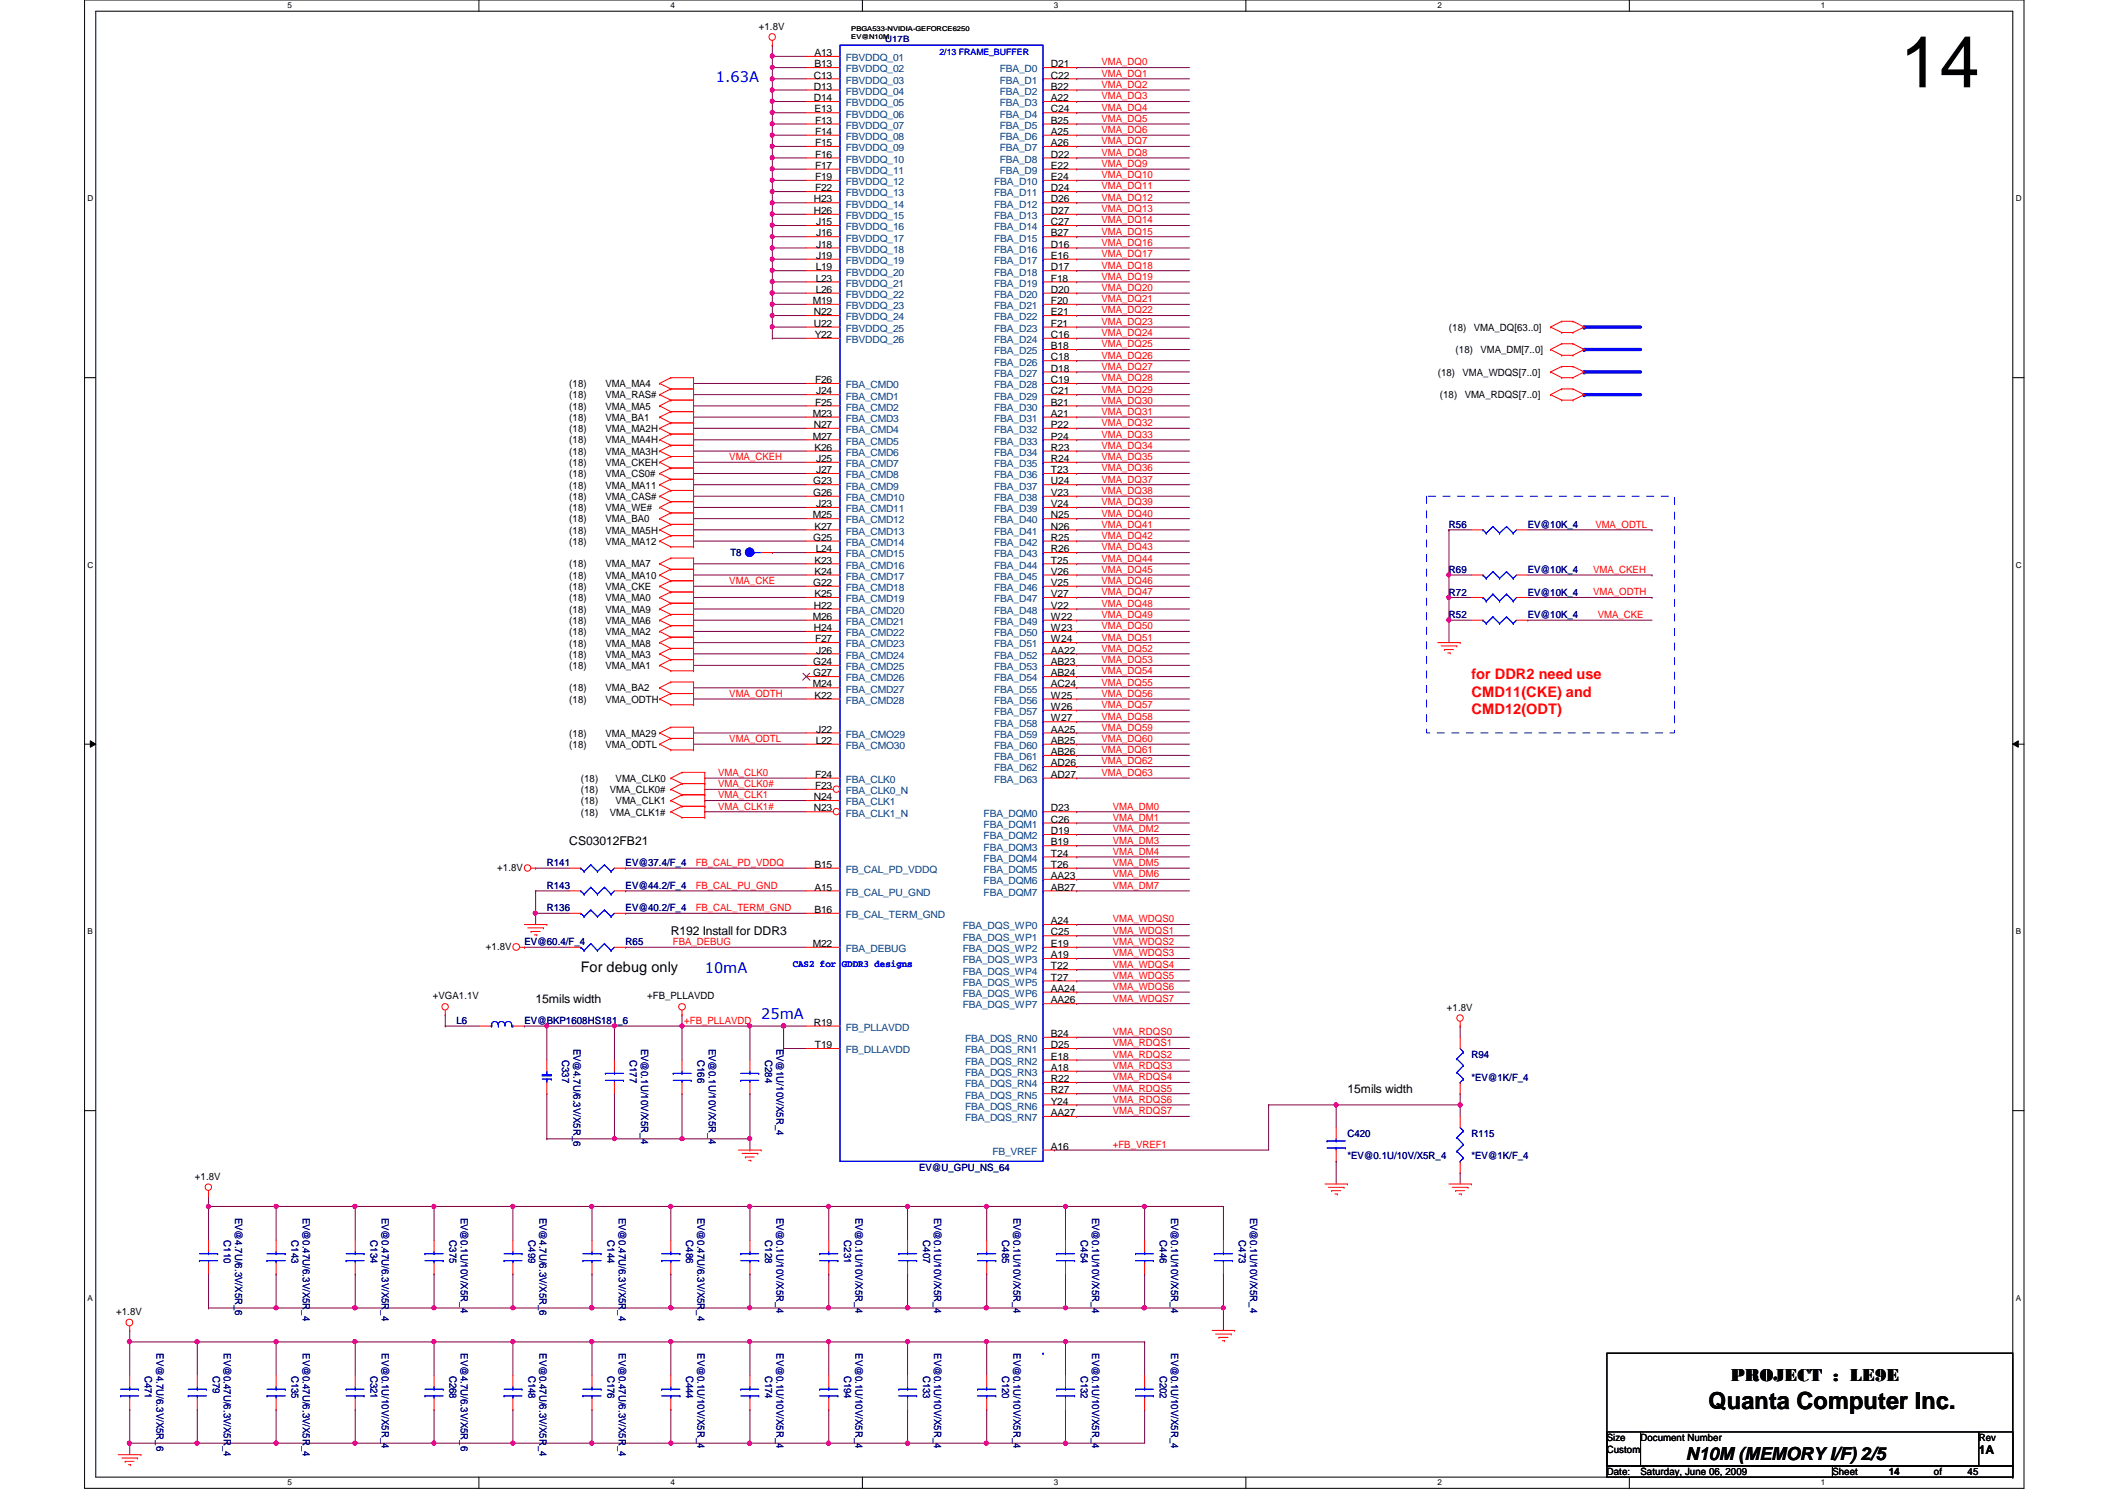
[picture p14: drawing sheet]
<svg xmlns="http://www.w3.org/2000/svg" width="297mm" height="210mm" viewBox="0 0 297 210" stroke-linecap="round" stroke-linejoin="round" font-family="sans-serif">
<defs><g id="words">
<text font-size="10.1" x="265.3" y="12.2">14</text>
<text font-size="3.3" x="238.6" y="196.8">Quanta Computer Inc.</text>
<g font-size="2.5">
<text x="241.7" y="192.8">PROJECT : LE9E</text>
<text x="235.4" y="203.8">N10M (MEMORY I/F) 2/5</text>
</g>
<g font-size="2" fill="#00f">
<text x="100" y="11.5">1.63A</text>
<text x="98.4" y="135.9">10mA</text>
<text x="106.3" y="142.2">25mA</text>
</g>
<g font-size="2" fill="#f00">
<text x="205.5" y="94.8">for DDR2 need use</text>
<text x="205.5" y="97.3">CMD11(CKE) and</text>
<text x="205.5" y="99.7">CMD12(ODT)</text>
</g>
<text font-size="2" x="81.1" y="135.8">For debug only</text>
<g font-size="1.7">
<text x="79.5" y="118.1">CS03012FB21</text>
<text x="93.7" y="130.6">R192 Install for DDR3</text>
<text x="74.8" y="140.1">15mils width</text>
<text x="188.2" y="152.7">15mils width</text>
<text x="276.3" y="203.1">1A</text>
</g>
<g font-size="1.4">
<text x="106" y="4.1">+1.8V</text>
<text x="113.7" y="11">C13</text>
<text x="113.7" y="9.4">B13</text>
<text x="113.7" y="7.8">A13</text>
<text x="146.8" y="11">C22</text>
<text x="146.8" y="9.4">D21</text>
<text x="113.7" y="14.1">D14</text>
<text x="113.7" y="12.5">D13</text>
<text x="113.7" y="15.7">E13</text>
<text x="113.8" y="17.3">F13</text>
<text x="146.8" y="17.3">B25</text>
<text x="146.8" y="15.7">C24</text>
<text x="146.8" y="14.1">A22</text>
<text x="146.8" y="12.5">B22</text>
<text x="113.8" y="23.6">F17</text>
<text x="113.8" y="22">F16</text>
<text x="113.8" y="20.4">F15</text>
<text x="113.8" y="18.8">F14</text>
<text x="146.8" y="23.6">E22</text>
<text x="146.8" y="22">D22</text>
<text x="146.8" y="20.4">A26</text>
<text x="146.8" y="18.8">A25</text>
<text x="113.7" y="29.9">H26</text>
<text x="113.7" y="28.3">H23</text>
<text x="113.8" y="26.7">F22</text>
<text x="113.8" y="25.1">F19</text>
<text x="146.8" y="29.9">D27</text>
<text x="146.8" y="28.3">D26</text>
<text x="146.8" y="26.7">D24</text>
<text x="146.8" y="25.1">E24</text>
<text x="114" y="34.6">J18</text>
<text x="114" y="33">J16</text>
<text x="114" y="31.5">J15</text>
<text x="146.8" y="34.6">D16</text>
<text x="146.8" y="33">B27</text>
<text x="146.8" y="31.5">C27</text>
<text x="113.9" y="40.9">L26</text>
<text x="113.9" y="39.3">L23</text>
<text x="113.9" y="37.8">L19</text>
<text x="114" y="36.2">J19</text>
<text x="146.8" y="40.9">D20</text>
<text x="146.8" y="39.3">F18</text>
<text x="146.8" y="37.8">D17</text>
<text x="146.8" y="36.2">E16</text>
<text x="113.5" y="42.5">M19</text>
<text x="113.7" y="45.6">U22</text>
<text x="113.7" y="44">N22</text>
<text x="113.8" y="47.2">Y22</text>
<text x="146.8" y="47.2">C16</text>
<text x="146.8" y="45.6">F21</text>
<text x="146.8" y="44">E21</text>
<text x="146.8" y="42.5">F20</text>
<text x="202.4" y="46.2">(18)</text>
<text x="205.8" y="46.2">VMA_DQ[63..0]</text>
<text x="113.8" y="53.5">F26</text>
<text x="146.8" y="53.5">C19</text>
<text x="146.8" y="51.9">D18</text>
<text x="146.8" y="50.3">C18</text>
<text x="146.8" y="48.8">B18</text>
<text x="200.8" y="52.5">(18)</text>
<text x="203.3" y="49.3">(18)</text>
<text x="204.3" y="52.5">VMA_WDQS[7..0]</text>
<text x="206.8" y="49.3">VMA_DM[7..0]</text>
<text x="79.5" y="55.6">(18)</text>
<text x="79.5" y="58.8">(18)</text>
<text x="79.5" y="57.2">(18)</text>
<text x="79.5" y="54.1">(18)</text>
<text x="84.5" y="55.6">VMA_RAS#</text>
<text x="84.5" y="58.8">VMA_BA1</text>
<text x="84.5" y="57.2">VMA_MA5</text>
<text x="84.5" y="54.1">VMA_MA4</text>
<text x="113.5" y="58.2">M23</text>
<text x="113.7" y="59.8">N27</text>
<text x="113.8" y="56.6">F25</text>
<text x="114" y="55.1">J24</text>
<text x="146.8" y="59.8">P22</text>
<text x="146.8" y="58.2">A21</text>
<text x="146.8" y="56.6">B21</text>
<text x="146.8" y="55.1">C21</text>
<text x="201.1" y="55.6">(18)</text>
<text x="204.6" y="55.6">VMA_RDQS[7..0]</text>
<text x="79.5" y="65.1">(18)</text>
<text x="79.5" y="60.4">(18)</text>
<text x="79.5" y="63.5">(18)</text>
<text x="79.5" y="61.9">(18)</text>
<text x="84.5" y="65.1">VMA_CKEH</text>
<text x="84.5" y="60.4">VMA_MA2H</text>
<text x="84.5" y="63.5">VMA_MA3H</text>
<text x="84.5" y="61.9">VMA_MA4H</text>
<text x="113.5" y="61.4">M27</text>
<text x="113.7" y="62.9">K26</text>
<text x="114" y="64.5">J25</text>
<text x="146.8" y="64.5">R24</text>
<text x="146.8" y="62.9">R23</text>
<text x="146.8" y="61.4">P24</text>
<text x="79.5" y="66.7">(18)</text>
<text x="79.5" y="71.4">(18)</text>
<text x="79.5" y="68.2">(18)</text>
<text x="79.5" y="69.8">(18)</text>
<text x="84.5" y="66.7">VMA_CS0#</text>
<text x="84.5" y="71.4">VMA_WE#</text>
<text x="84.5" y="68.2">VMA_MA11</text>
<text x="84.5" y="69.8">VMA_CAS#</text>
<text x="113.6" y="69.3">G26</text>
<text x="113.6" y="67.6">G23</text>
<text x="114" y="70.8">J23</text>
<text x="114" y="66.1">J27</text>
<text x="146.8" y="70.8">V24</text>
<text x="146.8" y="69.3">V23</text>
<text x="146.8" y="67.6">U24</text>
<text x="146.8" y="66.1">T23</text>
<text x="79.5" y="74.5">(18)</text>
<text x="79.5" y="72.9">(18)</text>
<text x="79.5" y="76.1">(18)</text>
<text x="84.5" y="74.5">VMA_MA5H</text>
<text x="84.5" y="72.9">VMA_BA0</text>
<text x="84.5" y="76.1">VMA_MA12</text>
<text x="113.5" y="72.4">M25</text>
<text x="113.6" y="75.5">G25</text>
<text x="113.7" y="74">K27</text>
<text x="113.9" y="77.1">L24</text>
<text x="146.8" y="77.1">R26</text>
<text x="146.8" y="75.5">R25</text>
<text x="146.8" y="74">N26</text>
<text x="146.8" y="72.4">N25</text>
<text x="79.5" y="82.4">(18)</text>
<text x="79.5" y="79.2">(18)</text>
<text x="79.5" y="80.8">(18)</text>
<text x="79.5" y="84">(18)</text>
<text x="84.5" y="82.4">VMA_CKE</text>
<text x="84.5" y="79.2">VMA_MA7</text>
<text x="84.5" y="80.8">VMA_MA10</text>
<text x="84.5" y="84">VMA_MA0</text>
<text x="113.6" y="81.8">G22</text>
<text x="113.7" y="83.4">K25</text>
<text x="113.7" y="80.3">K24</text>
<text x="113.7" y="78.7">K23</text>
<text x="146.8" y="83.4">V27</text>
<text x="146.8" y="81.8">V25</text>
<text x="146.8" y="80.3">V26</text>
<text x="146.8" y="78.7">T25</text>
<text x="79.5" y="85.6">(18)</text>
<text x="79.5" y="87.1">(18)</text>
<text x="79.5" y="88.7">(18)</text>
<text x="84.5" y="85.6">VMA_MA9</text>
<text x="84.5" y="87.1">VMA_MA6</text>
<text x="84.5" y="88.7">VMA_MA2</text>
<text x="113.5" y="86.6">M26</text>
<text x="113.7" y="88.1">H24</text>
<text x="113.7" y="85">H22</text>
<text x="113.8" y="89.7">F27</text>
<text x="146.8" y="89.7">W24</text>
<text x="146.8" y="88.1">W23</text>
<text x="146.8" y="86.6">W22</text>
<text x="146.8" y="85">V22</text>
<text x="79.5" y="90.3">(18)</text>
<text x="79.5" y="91.9">(18)</text>
<text x="79.5" y="93.4">(18)</text>
<text x="84.5" y="90.3">VMA_MA8</text>
<text x="84.5" y="91.9">VMA_MA3</text>
<text x="84.5" y="93.4">VMA_MA1</text>
<text x="113.6" y="94.4">G27</text>
<text x="113.6" y="92.9">G24</text>
<text x="114" y="91.3">J26</text>
<text x="146.8" y="94.4">AB24</text>
<text x="146.8" y="92.9">AB23</text>
<text x="146.8" y="91.3">AA22</text>
<text x="79.5" y="96.6">(18)</text>
<text x="79.5" y="98.2">(18)</text>
<text x="84.5" y="96.6">VMA_BA2</text>
<text x="84.5" y="98.2">VMA_ODTH</text>
<text x="113.5" y="96">M24</text>
<text x="113.7" y="97.6">K22</text>
<text x="146.8" y="100.8">W27</text>
<text x="146.8" y="99.1">W26</text>
<text x="146.8" y="97.6">W25</text>
<text x="146.8" y="96">AC24</text>
<text x="79.5" y="102.9">(18)</text>
<text x="79.5" y="104.4">(18)</text>
<text x="84.5" y="102.9">VMA_MA29</text>
<text x="84.5" y="104.4">VMA_ODTL</text>
<text x="113.9" y="103.9">L22</text>
<text x="114" y="102.3">J22</text>
<text x="146.8" y="107">AD26</text>
<text x="146.8" y="105.5">AB26</text>
<text x="146.8" y="103.9">AB25</text>
<text x="146.8" y="102.3">AA25</text>
<text x="81.1" y="113.9">(18)</text>
<text x="81.1" y="110.7">(18)</text>
<text x="81.1" y="112.3">(18)</text>
<text x="81.1" y="109.2">(18)</text>
<text x="85.2" y="113.9">VMA_CLK1#</text>
<text x="85.2" y="110.7">VMA_CLK0#</text>
<text x="86" y="112.3">VMA_CLK1</text>
<text x="86" y="109.2">VMA_CLK0</text>
<text x="113.7" y="113.3">N23</text>
<text x="113.7" y="111.8">N24</text>
<text x="113.8" y="110.2">F23</text>
<text x="113.8" y="108.6">F24</text>
<text x="146.8" y="113.3">D23</text>
<text x="146.8" y="108.6">AD27</text>
<text x="146.8" y="119.6">T24</text>
<text x="146.8" y="118.1">B19</text>
<text x="146.8" y="116.5">D19</text>
<text x="146.8" y="114.9">C26</text>
<text x="69.4" y="121.6">+1.8V</text>
<text x="113.7" y="124.4">A15</text>
<text x="113.7" y="121.2">B15</text>
<text x="146.8" y="124.4">AB27</text>
<text x="146.8" y="122.8">AA23</text>
<text x="146.8" y="121.2">T26</text>
<text x="113.7" y="127.5">B16</text>
<text x="146.8" y="130.6">C25</text>
<text x="146.8" y="129.1">A24</text>
<text x="67.9" y="132.6">+1.8V</text>
<text x="113.5" y="132.2">M22</text>
<text x="146.8" y="136.9">T27</text>
<text x="146.8" y="135.4">T22</text>
<text x="146.8" y="133.8">A19</text>
<text x="146.8" y="132.2">E19</text>
<text x="60.4" y="139.6">+VGA1.1V</text>
<text x="90.4" y="139.6">+FB_PLLAVDD</text>
<text x="113.7" y="143.3">R19</text>
<text x="146.8" y="140.1">AA26</text>
<text x="146.8" y="138.5">AA24</text>
<text x="202.1" y="141.1">+1.8V</text>
<text x="113.8" y="146.4">T19</text>
<text x="146.8" y="149.6">A18</text>
<text x="146.8" y="148">E18</text>
<text x="146.8" y="146.4">D25</text>
<text x="146.8" y="144.8">B24</text>
<text x="146.8" y="155.9">AA27</text>
<text x="146.8" y="154.3">Y24</text>
<text x="146.8" y="152.7">R27</text>
<text x="146.8" y="151.1">R22</text>
<text x="146.8" y="160.6">A16</text>
<text x="27.2" y="164.8">+1.8V</text>
<text x="16.2" y="183.7">+1.8V</text>
<text x="224.4" y="201.3">Size</text>
<text x="224.4" y="202.9">Custom</text>
<text x="229.1" y="201.3">Document Number</text>
<text x="276.3" y="201.3">Rev</text>
<text x="224.4" y="206">Date:</text>
<text x="229.1" y="206">Saturday, June 06, 2009</text>
<text x="255.9" y="206">Sheet</text>
<text x="263.8" y="206">14</text>
<text x="270.1" y="206">of</text>
<text x="274.8" y="206">45</text>
</g>
<g font-size="1.4" fill="#004080">
<text x="118.1" y="11.7">FBVDDQ_03</text>
<text x="118.1" y="10.1">FBVDDQ_02</text>
<text x="118.1" y="8.6">FBVDDQ_01</text>
<text x="139.6" y="11.7">FBA_D1</text>
<text x="139.6" y="10.1">FBA_D0</text>
<text x="118.1" y="18">FBVDDQ_07</text>
<text x="118.1" y="16.4">FBVDDQ_06</text>
<text x="118.1" y="14.9">FBVDDQ_05</text>
<text x="118.1" y="13.3">FBVDDQ_04</text>
<text x="139.6" y="18">FBA_D5</text>
<text x="139.6" y="16.4">FBA_D4</text>
<text x="139.6" y="14.9">FBA_D3</text>
<text x="139.6" y="13.3">FBA_D2</text>
<text x="118.1" y="22.7">FBVDDQ_10</text>
<text x="118.1" y="21.1">FBVDDQ_09</text>
<text x="118.1" y="19.6">FBVDDQ_08</text>
<text x="139.6" y="22.7">FBA_D8</text>
<text x="139.6" y="21.1">FBA_D7</text>
<text x="139.6" y="19.6">FBA_D6</text>
<text x="118.1" y="29">FBVDDQ_14</text>
<text x="118.1" y="27.4">FBVDDQ_13</text>
<text x="118.1" y="25.9">FBVDDQ_12</text>
<text x="118.1" y="24.3">FBVDDQ_11</text>
<text x="138.9" y="29">FBA_D12</text>
<text x="138.9" y="27.4">FBA_D11</text>
<text x="138.9" y="25.9">FBA_D10</text>
<text x="139.6" y="24.3">FBA_D9</text>
<text x="118.1" y="35.3">FBVDDQ_18</text>
<text x="118.1" y="33.7">FBVDDQ_17</text>
<text x="118.1" y="32.2">FBVDDQ_16</text>
<text x="118.1" y="30.6">FBVDDQ_15</text>
<text x="138.9" y="35.3">FBA_D16</text>
<text x="138.9" y="33.7">FBA_D15</text>
<text x="138.9" y="32.2">FBA_D14</text>
<text x="138.9" y="30.6">FBA_D13</text>
<text x="118.1" y="41.6">FBVDDQ_22</text>
<text x="118.1" y="40">FBVDDQ_21</text>
<text x="118.1" y="38.5">FBVDDQ_20</text>
<text x="118.1" y="36.9">FBVDDQ_19</text>
<text x="138.9" y="41.6">FBA_D20</text>
<text x="138.9" y="40">FBA_D19</text>
<text x="138.9" y="38.5">FBA_D18</text>
<text x="138.9" y="36.9">FBA_D17</text>
<text x="118.1" y="47.9">FBVDDQ_26</text>
<text x="118.1" y="46.4">FBVDDQ_25</text>
<text x="118.1" y="44.7">FBVDDQ_24</text>
<text x="118.1" y="43.2">FBVDDQ_23</text>
<text x="138.9" y="47.9">FBA_D24</text>
<text x="138.9" y="46.4">FBA_D23</text>
<text x="138.9" y="44.7">FBA_D22</text>
<text x="138.9" y="43.2">FBA_D21</text>
<text x="138.9" y="52.6">FBA_D27</text>
<text x="138.9" y="51.1">FBA_D26</text>
<text x="138.9" y="49.5">FBA_D25</text>
<text x="118.1" y="58.9">FBA_CMD3</text>
<text x="118.1" y="57.4">FBA_CMD2</text>
<text x="118.1" y="55.8">FBA_CMD1</text>
<text x="118.1" y="54.2">FBA_CMD0</text>
<text x="138.9" y="58.9">FBA_D31</text>
<text x="138.9" y="57.4">FBA_D30</text>
<text x="138.9" y="55.8">FBA_D29</text>
<text x="138.9" y="54.2">FBA_D28</text>
<text x="118.1" y="65.2">FBA_CMD7</text>
<text x="118.1" y="63.7">FBA_CMD6</text>
<text x="118.1" y="62.1">FBA_CMD5</text>
<text x="118.1" y="60.5">FBA_CMD4</text>
<text x="138.9" y="65.2">FBA_D35</text>
<text x="138.9" y="63.7">FBA_D34</text>
<text x="138.9" y="62.1">FBA_D33</text>
<text x="138.9" y="60.5">FBA_D32</text>
<text x="118.1" y="71.5">FBA_CMD11</text>
<text x="118.1" y="70">FBA_CMD10</text>
<text x="118.1" y="68.4">FBA_CMD9</text>
<text x="118.1" y="66.8">FBA_CMD8</text>
<text x="138.9" y="71.5">FBA_D39</text>
<text x="138.9" y="70">FBA_D38</text>
<text x="138.9" y="68.4">FBA_D37</text>
<text x="138.9" y="66.8">FBA_D36</text>
<text x="118.1" y="77.9">FBA_CMD15</text>
<text x="118.1" y="76.2">FBA_CMD14</text>
<text x="118.1" y="74.7">FBA_CMD13</text>
<text x="118.1" y="73.1">FBA_CMD12</text>
<text x="138.9" y="77.9">FBA_D43</text>
<text x="138.9" y="76.2">FBA_D42</text>
<text x="138.9" y="74.7">FBA_D41</text>
<text x="138.9" y="73.1">FBA_D40</text>
<text x="118.1" y="82.5">FBA_CMD18</text>
<text x="118.1" y="81">FBA_CMD17</text>
<text x="118.1" y="79.4">FBA_CMD16</text>
<text x="138.9" y="82.5">FBA_D46</text>
<text x="138.9" y="81">FBA_D45</text>
<text x="138.9" y="79.4">FBA_D44</text>
<text x="118.1" y="88.9">FBA_CMD22</text>
<text x="118.1" y="87.3">FBA_CMD21</text>
<text x="118.1" y="85.7">FBA_CMD20</text>
<text x="118.1" y="84.1">FBA_CMD19</text>
<text x="138.9" y="88.9">FBA_D50</text>
<text x="138.9" y="87.3">FBA_D49</text>
<text x="138.9" y="85.7">FBA_D48</text>
<text x="138.9" y="84.1">FBA_D47</text>
<text x="118.1" y="95.2">FBA_CMD26</text>
<text x="118.1" y="93.6">FBA_CMD25</text>
<text x="118.1" y="92">FBA_CMD24</text>
<text x="118.1" y="90.4">FBA_CMD23</text>
<text x="138.9" y="95.2">FBA_D54</text>
<text x="138.9" y="93.6">FBA_D53</text>
<text x="138.9" y="92">FBA_D52</text>
<text x="138.9" y="90.4">FBA_D51</text>
<text x="118.1" y="98.3">FBA_CMD28</text>
<text x="118.1" y="96.7">FBA_CMD27</text>
<text x="138.9" y="101.5">FBA_D58</text>
<text x="138.9" y="99.9">FBA_D57</text>
<text x="138.9" y="98.3">FBA_D56</text>
<text x="138.9" y="96.7">FBA_D55</text>
<text x="118.1" y="104.6">FBA_CMO30</text>
<text x="118.1" y="103">FBA_CMO29</text>
<text x="138.9" y="107.7">FBA_D62</text>
<text x="138.9" y="106.2">FBA_D61</text>
<text x="138.9" y="104.6">FBA_D60</text>
<text x="138.9" y="103">FBA_D59</text>
<text x="118.1" y="112.5">FBA_CLK1</text>
<text x="118.1" y="110.9">FBA_CLK0_N</text>
<text x="118.1" y="109.3">FBA_CLK0</text>
<text x="138.9" y="109.3">FBA_D63</text>
<text x="118.1" y="114">FBA_CLK1_N</text>
<text x="137.4" y="118.8">FBA_DQM3</text>
<text x="137.4" y="117.2">FBA_DQM2</text>
<text x="137.4" y="115.6">FBA_DQM1</text>
<text x="137.4" y="114">FBA_DQM0</text>
<text x="118.1" y="125.1">FB_CAL_PU_GND</text>
<text x="118.1" y="121.9">FB_CAL_PD_VDDQ</text>
<text x="137.4" y="125.1">FBA_DQM7</text>
<text x="137.4" y="123.5">FBA_DQM6</text>
<text x="137.4" y="121.9">FBA_DQM5</text>
<text x="137.4" y="120.4">FBA_DQM4</text>
<text x="118.1" y="128.2">FB_CAL_TERM_GND</text>
<text x="134.4" y="131.4">FBA_DQS_WP1</text>
<text x="134.4" y="129.8">FBA_DQS_WP0</text>
<text x="118.1" y="133">FBA_DEBUG</text>
<text x="134.4" y="137.7">FBA_DQS_WP5</text>
<text x="134.4" y="136.1">FBA_DQS_WP4</text>
<text x="134.4" y="134.5">FBA_DQS_WP3</text>
<text x="134.4" y="133">FBA_DQS_WP2</text>
<text x="118.1" y="144">FB_PLLAVDD</text>
<text x="134.4" y="140.8">FBA_DQS_WP7</text>
<text x="134.4" y="139.2">FBA_DQS_WP6</text>
<text x="118.1" y="147.1">FB_DLLAVDD</text>
<text x="134.8" y="148.7">FBA_DQS_RN2</text>
<text x="134.8" y="147.1">FBA_DQS_RN1</text>
<text x="134.8" y="145.5">FBA_DQS_RN0</text>
<text x="134.8" y="155">FBA_DQS_RN6</text>
<text x="134.8" y="153.4">FBA_DQS_RN5</text>
<text x="134.8" y="151.8">FBA_DQS_RN4</text>
<text x="134.8" y="150.3">FBA_DQS_RN3</text>
<text x="134.8" y="156.6">FBA_DQS_RN7</text>
<text x="138.6" y="161.3">FB_VREF</text>
</g>
<g font-size="1.4" fill="#f00">
<text x="153.8" y="9.1">VMA_DQ0</text>
<text x="153.8" y="10.7">VMA_DQ1</text>
<text x="153.8" y="12.3">VMA_DQ2</text>
<text x="153.8" y="13.9">VMA_DQ3</text>
<text x="153.8" y="15.5">VMA_DQ4</text>
<text x="153.8" y="17">VMA_DQ5</text>
<text x="153.8" y="18.6">VMA_DQ6</text>
<text x="153.8" y="20.2">VMA_DQ7</text>
<text x="153.8" y="21.8">VMA_DQ8</text>
<text x="153.8" y="23.3">VMA_DQ9</text>
<text x="153.8" y="24.9">VMA_DQ10</text>
<text x="153.8" y="26.5">VMA_DQ11</text>
<text x="153.8" y="28">VMA_DQ12</text>
<text x="153.8" y="29.6">VMA_DQ13</text>
<text x="153.8" y="31.2">VMA_DQ14</text>
<text x="153.8" y="32.8">VMA_DQ15</text>
<text x="153.8" y="34.3">VMA_DQ16</text>
<text x="153.8" y="35.9">VMA_DQ17</text>
<text x="153.8" y="37.5">VMA_DQ18</text>
<text x="153.8" y="39.1">VMA_DQ19</text>
<text x="153.8" y="40.6">VMA_DQ20</text>
<text x="153.8" y="42.2">VMA_DQ21</text>
<text x="153.8" y="43.8">VMA_DQ22</text>
<text x="153.8" y="45.4">VMA_DQ23</text>
<text x="153.8" y="46.9">VMA_DQ24</text>
<text x="153.8" y="48.5">VMA_DQ25</text>
<text x="153.8" y="50.1">VMA_DQ26</text>
<text x="153.8" y="51.6">VMA_DQ27</text>
<text x="153.8" y="53.3">VMA_DQ28</text>
<text x="153.8" y="54.8">VMA_DQ29</text>
<text x="153.8" y="56.4">VMA_DQ30</text>
<text x="153.8" y="58">VMA_DQ31</text>
<text x="153.8" y="59.5">VMA_DQ32</text>
<text x="101.9" y="64.3">VMA_CKEH</text>
<text x="153.8" y="61.1">VMA_DQ33</text>
<text x="153.8" y="62.7">VMA_DQ34</text>
<text x="153.8" y="64.3">VMA_DQ35</text>
<text x="153.8" y="65.8">VMA_DQ36</text>
<text x="153.8" y="67.4">VMA_DQ37</text>
<text x="153.8" y="69">VMA_DQ38</text>
<text x="153.8" y="70.6">VMA_DQ39</text>
<text x="153.8" y="72.1">VMA_DQ40</text>
<text x="153.8" y="73.7">VMA_DQ41</text>
<text x="153.8" y="75.3">VMA_DQ42</text>
<text x="153.8" y="76.9">VMA_DQ43</text>
<text x="222.8" y="73.7">VMA_ODTL</text>
<text x="101.9" y="81.6">VMA_CKE</text>
<text x="153.8" y="78.4">VMA_DQ44</text>
<text x="153.8" y="80">VMA_DQ45</text>
<text x="153.8" y="81.6">VMA_DQ46</text>
<text x="153.8" y="83.1">VMA_DQ47</text>
<text x="222.5" y="80">VMA_CKEH</text>
<text x="222.5" y="83.1">VMA_ODTH</text>
<text x="153.8" y="84.8">VMA_DQ48</text>
<text x="153.8" y="86.3">VMA_DQ49</text>
<text x="153.8" y="87.9">VMA_DQ50</text>
<text x="153.8" y="89.5">VMA_DQ51</text>
<text x="223.1" y="86.3">VMA_CKE</text>
<text x="153.8" y="91">VMA_DQ52</text>
<text x="153.8" y="92.6">VMA_DQ53</text>
<text x="153.8" y="94.2">VMA_DQ54</text>
<text x="153.8" y="95.8">VMA_DQ55</text>
<text x="101.9" y="97.3">VMA_ODTH</text>
<text x="153.8" y="97.3">VMA_DQ56</text>
<text x="153.8" y="98.9">VMA_DQ57</text>
<text x="153.8" y="100.5">VMA_DQ58</text>
<text x="101.9" y="103.6">VMA_ODTL</text>
<text x="153.8" y="102.1">VMA_DQ59</text>
<text x="153.8" y="103.6">VMA_DQ60</text>
<text x="153.8" y="105.2">VMA_DQ61</text>
<text x="153.8" y="106.8">VMA_DQ62</text>
<text x="100.3" y="113.1">VMA_CLK1#</text>
<text x="100.3" y="108.4">VMA_CLK0</text>
<text x="100.3" y="109.9">VMA_CLK0#</text>
<text x="100.3" y="111.5">VMA_CLK1</text>
<text x="153.8" y="108.4">VMA_DQ63</text>
<text x="155.4" y="113.1">VMA_DM0</text>
<text x="155.4" y="114.6">VMA_DM1</text>
<text x="155.4" y="116.2">VMA_DM2</text>
<text x="155.4" y="117.8">VMA_DM3</text>
<text x="155.4" y="119.4">VMA_DM4</text>
<text x="97.2" y="124.1">FB_CAL_PU_GND</text>
<text x="97.2" y="120.9">FB_CAL_PD_VDDQ</text>
<text x="155.4" y="120.9">VMA_DM5</text>
<text x="155.4" y="122.5">VMA_DM6</text>
<text x="155.4" y="124.1">VMA_DM7</text>
<text x="94" y="132">FBA_DEBUG</text>
<text x="97.2" y="127.3">FB_CAL_TERM_GND</text>
<text x="155.4" y="128.8">VMA_WDQS0</text>
<text x="155.4" y="130.4">VMA_WDQS1</text>
<text x="155.4" y="132">VMA_WDQS2</text>
<text x="155.4" y="133.6">VMA_WDQS3</text>
<text x="155.4" y="135.1">VMA_WDQS4</text>
<text x="155.4" y="136.7">VMA_WDQS5</text>
<text x="95.5" y="143">+FB_PLLAVDD</text>
<text x="155.4" y="138.3">VMA_WDQS6</text>
<text x="155.4" y="139.9">VMA_WDQS7</text>
<text x="155.4" y="144.6">VMA_RDQS0</text>
<text x="155.4" y="146.1">VMA_RDQS1</text>
<text x="155.4" y="147.7">VMA_RDQS2</text>
<text x="155.4" y="149.3">VMA_RDQS3</text>
<text x="155.4" y="150.9">VMA_RDQS4</text>
<text x="155.4" y="152.4">VMA_RDQS5</text>
<text x="155.4" y="154">VMA_RDQS6</text>
<text x="155.4" y="155.6">VMA_RDQS7</text>
<text x="155.4" y="160.3">+FB_VREF1</text>
</g>
<g font-size="1.4" fill="#000080">
<text x="102" y="77.7">T8</text>
<text x="202.4" y="73.7">R56</text>
<text x="213.4" y="73.7">EV@10K_4</text>
<text x="202.4" y="80.1">R69</text>
<text x="202.4" y="83.2">R72</text>
<text x="213.4" y="80.1">EV@10K_4</text>
<text x="213.4" y="83.2">EV@10K_4</text>
<text x="202.4" y="86.4">R52</text>
<text x="213.4" y="86.4">EV@10K_4</text>
<text x="76.4" y="124.1">R143</text>
<text x="76.4" y="121">R141</text>
<text x="87.4" y="124.1">EV@44.2/F_4</text>
<text x="87.4" y="121">EV@37.4/F_4</text>
<text x="73.2" y="132">EV@60.4/F_4</text>
<text x="76.4" y="127.3">R136</text>
<text x="87.4" y="132">R65</text>
<text x="87.4" y="127.3">EV@40.2/F_4</text>
<text x="63.8" y="143">L6</text>
<text x="73.2" y="143">EV@BKP1608HS181_6</text>
<text x="78.5" y="148" transform="rotate(90 78.5 148)">C337</text>
<text x="80.1" y="146.4" transform="rotate(90 80.1 146.4)">EV@4.7U/6.3V/X5R_6</text>
<text x="88" y="148" transform="rotate(90 88 148)">C177</text>
<text x="89.5" y="146.4" transform="rotate(90 89.5 146.4)">EV@0.1U/10V/X5R_4</text>
<text x="97.4" y="148" transform="rotate(90 97.4 148)">C166</text>
<text x="99" y="146.4" transform="rotate(90 99 146.4)">EV@0.1U/10V/X5R_4</text>
<text x="106.8" y="148" transform="rotate(90 106.8 148)">C284</text>
<text x="108.5" y="146.4" transform="rotate(90 108.5 146.4)">EV@1U/10V/X5R_4</text>
<text x="205.5" y="147.7">R94</text>
<text x="205.5" y="150.9">*EV@1K/F_4</text>
<text x="188.2" y="158.8">C420</text>
<text x="188.2" y="161.9">*EV@0.1U/10V/X5R_4</text>
<text x="205.5" y="158.8">R115</text>
<text x="205.5" y="161.9">*EV@1K/F_4</text>
<text x="128.4" y="163.5">EV@U_GPU_NS_64</text>
<text x="31.3" y="173.2" transform="rotate(90 31.3 173.2)">C110</text>
<text x="32.8" y="170.1" transform="rotate(90 32.8 170.1)">EV@4.7U/6.3V/X5R_6</text>
<text x="40.7" y="173.2" transform="rotate(90 40.7 173.2)">C143</text>
<text x="42.3" y="170.1" transform="rotate(90 42.3 170.1)">EV@0.47U/6.3V/X5R_4</text>
<text x="51.7" y="173.2" transform="rotate(90 51.7 173.2)">C134</text>
<text x="53.3" y="170.1" transform="rotate(90 53.3 170.1)">EV@0.47U/6.3V/X5R_4</text>
<text x="62.8" y="173.2" transform="rotate(90 62.8 173.2)">C375</text>
<text x="64.3" y="170.1" transform="rotate(90 64.3 170.1)">EV@0.1U/10V/X5R_4</text>
<text x="73.8" y="173.2" transform="rotate(90 73.8 173.2)">C499</text>
<text x="75.4" y="170.1" transform="rotate(90 75.4 170.1)">EV@4.7U/6.3V/X5R_6</text>
<text x="84.8" y="173.2" transform="rotate(90 84.8 173.2)">C144</text>
<text x="86.4" y="170.1" transform="rotate(90 86.4 170.1)">EV@0.47U/6.3V/X5R_4</text>
<text x="95.8" y="173.2" transform="rotate(90 95.8 173.2)">C486</text>
<text x="97.4" y="170.1" transform="rotate(90 97.4 170.1)">EV@0.47U/6.3V/X5R_4</text>
<text x="106.8" y="173.2" transform="rotate(90 106.8 173.2)">C128</text>
<text x="108.5" y="170.1" transform="rotate(90 108.5 170.1)">EV@0.1U/10V/X5R_4</text>
<text x="117.9" y="173.2" transform="rotate(90 117.9 173.2)">C231</text>
<text x="119.5" y="170.1" transform="rotate(90 119.5 170.1)">EV@0.1U/10V/X5R_4</text>
<text x="128.9" y="173.2" transform="rotate(90 128.9 173.2)">C407</text>
<text x="130.5" y="170.1" transform="rotate(90 130.5 170.1)">EV@0.1U/10V/X5R_4</text>
<text x="140" y="173.2" transform="rotate(90 140 173.2)">C485</text>
<text x="141.5" y="170.1" transform="rotate(90 141.5 170.1)">EV@0.1U/10V/X5R_4</text>
<text x="151" y="173.2" transform="rotate(90 151 173.2)">C454</text>
<text x="152.5" y="170.1" transform="rotate(90 152.5 170.1)">EV@0.1U/10V/X5R_4</text>
<text x="162" y="173.2" transform="rotate(90 162 173.2)">C446</text>
<text x="163.6" y="170.1" transform="rotate(90 163.6 170.1)">EV@0.1U/10V/X5R_4</text>
<text x="173" y="173.2" transform="rotate(90 173 173.2)">C473</text>
<text x="174.6" y="170.1" transform="rotate(90 174.6 170.1)">EV@0.1U/10V/X5R_4</text>
<text x="21.8" y="189" transform="rotate(90 21.8 189)">EV@4.7U/6.3V/X5R_6</text>
<text x="31.3" y="189" transform="rotate(90 31.3 189)">EV@0.47U/6.3V/X5R_4</text>
<text x="42.3" y="189" transform="rotate(90 42.3 189)">EV@0.47U/6.3V/X5R_4</text>
<text x="53.3" y="189" transform="rotate(90 53.3 189)">EV@0.1U/10V/X5R_4</text>
<text x="64.3" y="189" transform="rotate(90 64.3 189)">EV@4.7U/6.3V/X5R_6</text>
<text x="75.4" y="189" transform="rotate(90 75.4 189)">EV@0.47U/6.3V/X5R_4</text>
<text x="86.4" y="189" transform="rotate(90 86.4 189)">EV@0.47U/6.3V/X5R_4</text>
<text x="97.4" y="189" transform="rotate(90 97.4 189)">EV@0.1U/10V/X5R_4</text>
<text x="108.5" y="189" transform="rotate(90 108.5 189)">EV@0.1U/10V/X5R_4</text>
<text x="119.5" y="189" transform="rotate(90 119.5 189)">EV@0.1U/10V/X5R_4</text>
<text x="130.5" y="189" transform="rotate(90 130.5 189)">EV@0.1U/10V/X5R_4</text>
<text x="141.5" y="189" transform="rotate(90 141.5 189)">EV@0.1U/10V/X5R_4</text>
<text x="152.5" y="189" transform="rotate(90 152.5 189)">EV@0.1U/10V/X5R_4</text>
<text x="163.6" y="189" transform="rotate(90 163.6 189)">EV@0.1U/10V/X5R_4</text>
<text x="20.2" y="192.1" transform="rotate(90 20.2 192.1)">C471</text>
<text x="29.7" y="192.1" transform="rotate(90 29.7 192.1)">C79</text>
<text x="40.7" y="192.1" transform="rotate(90 40.7 192.1)">C135</text>
<text x="51.7" y="192.1" transform="rotate(90 51.7 192.1)">C321</text>
<text x="62.8" y="192.1" transform="rotate(90 62.8 192.1)">C268</text>
<text x="73.8" y="192.1" transform="rotate(90 73.8 192.1)">C148</text>
<text x="84.8" y="192.1" transform="rotate(90 84.8 192.1)">C176</text>
<text x="95.8" y="192.1" transform="rotate(90 95.8 192.1)">C444</text>
<text x="106.8" y="192.1" transform="rotate(90 106.8 192.1)">C174</text>
<text x="117.9" y="192.1" transform="rotate(90 117.9 192.1)">C194</text>
<text x="128.9" y="192.1" transform="rotate(90 128.9 192.1)">C133</text>
<text x="140" y="192.1" transform="rotate(90 140 192.1)">C120</text>
<text x="151" y="192.1" transform="rotate(90 151 192.1)">C132</text>
<text x="162" y="192.1" transform="rotate(90 162 192.1)">C202</text>
</g>
<text font-size="1.4" fill="#00f" x="110.7" y="135">CAS2 for GDDR3 designs</text>
<text font-size="1.2" fill="#000080" x="123.6" y="5.8">U17B</text>
<text font-size="1.2" fill="#00f" x="131.2" y="7.7">2/13 FRAME_BUFFER</text>
<g font-size="1.1">
<text x="40.1" y="1.1">5</text>
<text x="93.6" y="1.1">4</text>
<text x="147.2" y="1.1">3</text>
<text x="200.7" y="1.1">2</text>
<text x="254.3" y="1.1">1</text>
<text x="12.2" y="28.1">D</text>
<text x="281.5" y="28.1">D</text>
<text x="12.2" y="79.3">C</text>
<text x="281.5" y="79.3">C</text>
<text x="12.2" y="130.5">B</text>
<text x="281.5" y="130.5">B</text>
<text x="12.2" y="181.7">A</text>
<text x="281.5" y="181.7">A</text>
<text x="40.1" y="207.4">5</text>
<text x="93.6" y="207.4">4</text>
<text x="147.2" y="207.4">3</text>
<text x="200.7" y="207.4">2</text>
<text x="254.3" y="207.4">1</text>
</g>
<g font-size=".9">
<text x="118.9" y="4.3">PBGA533-NVIDIA-GEFORCE6250</text>
<text x="118.9" y="5.4">EV@N10M</text>
</g>
</g></defs>
<path d="M11.8 0h270.9v207.9h-270.9zM13.4 1.6h267.7v204.7h-267.7z" fill="none" stroke="#000" stroke-width=".14"/>
<g fill="#fff">
<path d="M40.1 .2h.6v1.2h-.6z"/>
<path d="M40.1 206.5h.6v1.1h-.6z"/>
</g>
<path d="M66.9 0v1.6M66.9 206.3v1.6" fill="none" stroke="#000" stroke-width=".14"/>
<g fill="#fff">
<path d="M93.6 .2h.6v1.2h-.6z"/>
<path d="M93.6 206.5h.6v1.1h-.6z"/>
</g>
<path d="M120.4 0v1.6M120.4 206.3v1.6" fill="none" stroke="#000" stroke-width=".14"/>
<g fill="#fff">
<path d="M147.2 .2h.6v1.2h-.6z"/>
<path d="M147.2 206.5h.6v1.1h-.6z"/>
</g>
<path d="M174 0v1.6M174 206.3v1.6" fill="none" stroke="#000" stroke-width=".14"/>
<g fill="#fff">
<path d="M200.7 .2h.6v1.2h-.6z"/>
<path d="M200.7 206.5h.6v1.1h-.6z"/>
</g>
<path d="M227.5 0v1.6M227.5 206.3v1.6" fill="none" stroke="#000" stroke-width=".14"/>
<g fill="#fff">
<path d="M254.3 .2h.6v1.2h-.6z"/>
<path d="M254.3 206.5h.6v1.1h-.6z"/>
<path d="M12.2 27.1h.8v1.2h-.8z"/>
<path d="M281.5 27.1h.8v1.2h-.8z"/>
<path d="M12.2 78.3h.8v1.2h-.8z"/>
<path d="M281.5 78.3h.8v1.2h-.8z"/>
</g>
<path d="M11.8 52.7h1.6M281.1 52.7h1.6" fill="none" stroke="#000" stroke-width=".14"/>
<g fill="#fff">
<path d="M12.2 129.5h.8v1.2h-.8z"/>
<path d="M281.5 129.5h.7v1.2h-.7z"/>
</g>
<path d="M11.8 103.9h1.6M12.6 103.5l.8 .4-.8 .5zM281.1 103.9l.8-.4v.9zM281.1 103.9h1.6" fill="none" stroke="#000" stroke-width=".14"/>
<path d="M12.6 103.5l.8 .4-.8 .5zM281.1 103.9l.8-.4v.9z" fill="#000"/>
<g fill="#fff">
<path d="M12.2 180.7h.8v1.2h-.8z"/>
<path d="M281.5 180.7h.7v1.2h-.7z"/>
</g>
<path d="M11.8 155.1h1.6M281.1 155.1h1.6" fill="none" stroke="#000" stroke-width=".14"/>
<g fill="none" stroke="#800040" stroke-width=".14">
<path d="M150.4 9.4h.1M150.4 11h.1M150.4 12.6h.1M150.4 14.2h.1M150.4 15.7h.1M150.4 17.3h.1M150.4 18.9h.1M150.4 9.4h15.7M150.4 11h15.7M150.4 12.6h15.7M150.4 14.2h15.7M150.4 15.7h15.7"/>
<path d="M150.4 17.3h15.7M150.4 18.9h15.7M150.4 20.4h.1M150.4 22.1h.1M150.4 23.6h.1M150.4 25.2h.1M150.4 26.8h.1M150.4 28.3h.1M150.4 29.9h.1M150.4 31.5h.1M150.4 33.1h.1M150.4 34.6h.1"/>
<path d="M150.4 36.2h.1M150.4 37.8h.1M150.4 39.4h.1M150.4 20.4h15.7M150.4 22.1h15.7M150.4 23.6h15.7M150.4 25.2h15.7M150.4 26.8h15.7M150.4 28.3h15.7M150.4 29.9h15.7M150.4 31.5h15.7M150.4 33.1h15.7"/>
<path d="M150.4 34.6h15.7M150.4 36.2h15.7M150.4 37.8h15.7M150.4 39.4h15.7M150.4 40.9h.1M150.4 42.5h.1M150.4 44.1h.1M150.4 45.7h.1M150.4 47.2h.1M150.4 48.8h.1M150.4 50.4h.1M150.4 51.9h.1"/>
<path d="M150.4 53.6h.1M150.4 55.1h.1M150.4 56.7h.1M150.4 58.3h.1M150.4 59.8h.1M150.4 40.9h15.7M150.4 42.5h15.7M150.4 44.1h15.7M150.4 45.7h15.7M150.4 47.2h15.7M150.4 48.8h15.7M150.4 50.4h15.7"/>
<path d="M150.4 51.9h15.7M150.4 53.6h15.7M150.4 55.1h15.7M150.4 56.7h15.7M150.4 58.3h15.7M150.4 59.8h15.7M150.4 61.4h.1M150.4 63h.1M150.4 64.6h.1M150.4 66.1h.1M150.4 67.7h.1M150.4 69.3h.1"/>
<path d="M150.4 70.9h.1M150.4 72.4h.1M150.4 74h.1M150.4 75.6h.1M150.4 77.2h.1M150.4 78.7h.1M150.4 61.4h15.7M150.4 63h15.7M150.4 64.6h15.7M150.4 66.1h15.7M150.4 67.7h15.7M150.4 69.3h15.7"/>
<path d="M150.4 70.9h15.7M150.4 72.4h15.7M150.4 74h15.7M150.4 75.6h15.7M150.4 77.2h15.7M150.4 78.7h15.7M150.4 80.3h.1M150.4 81.9h.1M150.4 83.4h.1M150.4 85h.1M150.4 86.6h.1M150.4 88.2h.1"/>
<path d="M150.4 89.7h.1M150.4 91.3h.1M150.4 92.9h.1M150.4 94.5h.1M150.4 96.1h.1M150.4 97.6h.1M150.4 99.2h.1M150.4 80.3h15.7M150.4 81.9h15.7M150.4 83.4h15.7M150.4 85h15.7M150.4 86.6h15.7"/>
<path d="M150.4 88.2h15.7M150.4 89.7h15.7M150.4 91.3h15.7M150.4 92.9h15.7M150.4 94.5h15.7M150.4 96.1h15.7M150.4 97.6h15.7M150.4 99.2h15.7M202.3 86.6h.1M202.3 86.6v3.1M213.4 86.6h.1M213.4 86.6h17.3"/>
<path d="M150.4 100.8h.1M150.4 102.4h.1M150.4 103.9h.1M150.4 105.5h.1M150.4 107.1h.1M150.4 108.7h.1M150.4 100.8h15.7M150.4 102.4h15.7M150.4 103.9h15.7M150.4 105.5h15.7M150.4 107.1h15.7M150.4 108.7h15.7"/>
</g>
<circle cx="202.3" cy="86.6" r=".29" fill="#f0f"/>
<circle cx="202.3" cy="86.6" r=".29" fill="none" stroke="#f0f" stroke-width=".14"/>
<path d="M202.3 86.6h.1M202.3 86.6h3.2M82.7 177.9h.1M82.7 177.9v4.8h-11.1M71.6 182.7h.1" fill="none" stroke="#800040" stroke-width=".14"/>
<circle cx="82.6" cy="182.6" r=".29" fill="#f0f"/>
<circle cx="82.6" cy="182.6" r=".29" fill="none" stroke="#f0f" stroke-width=".14"/>
<path d="M38.6 182.7h.1M38.6 182.7h11" fill="none" stroke="#800040" stroke-width=".14"/>
<circle cx="49.6" cy="182.6" r=".29" fill="#f0f"/>
<circle cx="49.6" cy="182.6" r=".29" fill="none" stroke="#f0f" stroke-width=".14"/>
<circle cx="38.6" cy="182.6" r=".29" fill="#f0f"/>
<circle cx="38.6" cy="182.6" r=".29" fill="none" stroke="#f0f" stroke-width=".14"/>
<path d="M137.8 177.9h.1M137.8 177.9v4.8M148.8 177.9h.1M148.8 177.9v4.8h-11M137.8 182.7h.1" fill="none" stroke="#800040" stroke-width=".14"/>
<circle cx="148.8" cy="182.6" r=".29" fill="#f0f"/>
<circle cx="148.8" cy="182.6" r=".29" fill="none" stroke="#f0f" stroke-width=".14"/>
<circle cx="137.8" cy="182.6" r=".29" fill="#f0f"/>
<circle cx="137.8" cy="182.6" r=".29" fill="none" stroke="#f0f" stroke-width=".14"/>
<path d="M137.8 168.5h.1M137.8 168.5v4.7M148.8 168.5h.1M148.8 168.5v4.7M159.8 168.5h.1M159.8 168.5h11.1" fill="none" stroke="#800040" stroke-width=".14"/>
<circle cx="159.8" cy="168.5" r=".3" fill="#f0f"/>
<circle cx="159.8" cy="168.5" r=".3" fill="none" stroke="#f0f" stroke-width=".14"/>
<g fill="none" stroke="#800040" stroke-width=".14">
<path d="M29.1 166.9h.1M29.1 168.5h.1M29.1 166.9v6.3M49.6 177.9h.1M49.6 177.9v4.8M60.6 177.9h.1M60.6 177.9v4.8M137.8 168.5h.1M137.8 168.5h11M93.7 182.7h.1M93.7 182.7h11M170.9 182.7h.1"/>
<path d="M170.9 182.7v3.1"/>
</g>
<circle cx="104.7" cy="182.6" r=".29" fill="#f0f"/>
<circle cx="104.7" cy="182.6" r=".29" fill="none" stroke="#f0f" stroke-width=".14"/>
<circle cx="93.7" cy="182.6" r=".29" fill="#f0f"/>
<circle cx="93.7" cy="182.6" r=".29" fill="none" stroke="#f0f" stroke-width=".14"/>
<path d="M93.7 168.5h.1M93.7 168.5h11" fill="none" stroke="#800040" stroke-width=".14"/>
<circle cx="93.7" cy="168.5" r=".3" fill="#f0f"/>
<circle cx="93.7" cy="168.5" r=".3" fill="none" stroke="#f0f" stroke-width=".14"/>
<path d="M126.7 168.5h.1M126.7 168.5v4.7M159.8 168.5h.1M159.8 168.5v4.7M126.7 182.7h.1M126.7 182.7h11.1" fill="none" stroke="#800040" stroke-width=".14"/>
<circle cx="137.8" cy="182.6" r=".29" fill="#f0f"/>
<circle cx="137.8" cy="182.6" r=".29" fill="none" stroke="#f0f" stroke-width=".14"/>
<circle cx="126.7" cy="182.6" r=".29" fill="#f0f"/>
<circle cx="126.7" cy="182.6" r=".29" fill="none" stroke="#f0f" stroke-width=".14"/>
<path d="M115.7 177.9h.1M115.7 177.9v4.8M126.7 177.9h.1M126.7 177.9v4.8h-11M115.7 182.7h.1" fill="none" stroke="#800040" stroke-width=".14"/>
<circle cx="126.7" cy="182.6" r=".29" fill="#f0f"/>
<circle cx="126.7" cy="182.6" r=".29" fill="none" stroke="#f0f" stroke-width=".14"/>
<circle cx="115.7" cy="182.6" r=".29" fill="#f0f"/>
<circle cx="115.7" cy="182.6" r=".29" fill="none" stroke="#f0f" stroke-width=".14"/>
<path d="M159.8 182.7h.1M159.8 182.7h11.1" fill="none" stroke="#800040" stroke-width=".14"/>
<circle cx="159.8" cy="182.6" r=".29" fill="#f0f"/>
<circle cx="159.8" cy="182.6" r=".29" fill="none" stroke="#f0f" stroke-width=".14"/>
<path d="M29.1 168.5h.1M29.1 168.5h9.5M38.6 168.5h.1M38.6 168.5v4.7" fill="none" stroke="#800040" stroke-width=".14"/>
<circle cx="29.1" cy="168.5" r=".29" fill="#f0f"/>
<circle cx="29.1" cy="168.5" r=".29" fill="none" stroke="#f0f" stroke-width=".14"/>
<path d="M38.6 177.9h.1M38.6 177.9v4.8M159.8 177.9h.1M159.8 177.9v4.8M170.9 177.9h.1M170.9 177.9v4.8" fill="none" stroke="#800040" stroke-width=".14"/>
<circle cx="170.8" cy="182.6" r=".29" fill="#f0f"/>
<circle cx="170.8" cy="182.6" r=".29" fill="none" stroke="#f0f" stroke-width=".14"/>
<path d="M82.7 168.5h.1M82.7 168.5v4.7" fill="none" stroke="#800040" stroke-width=".14"/>
<circle cx="82.6" cy="168.5" r=".3" fill="#f0f"/>
<circle cx="82.6" cy="168.5" r=".3" fill="none" stroke="#f0f" stroke-width=".14"/>
<path d="M71.6 168.5h.1M71.6 168.5h11.1M170.9 168.5h.1M170.9 168.5v4.7" fill="none" stroke="#800040" stroke-width=".14"/>
<circle cx="71.6" cy="168.5" r=".3" fill="#f0f"/>
<circle cx="71.6" cy="168.5" r=".3" fill="none" stroke="#f0f" stroke-width=".14"/>
<path d="M71.6 177.9h.1M71.6 177.9v4.8M82.7 182.7h.1M82.7 182.7h11" fill="none" stroke="#800040" stroke-width=".14"/>
<circle cx="93.7" cy="182.6" r=".29" fill="#f0f"/>
<circle cx="93.7" cy="182.6" r=".29" fill="none" stroke="#f0f" stroke-width=".14"/>
<circle cx="82.6" cy="182.6" r=".29" fill="#f0f"/>
<circle cx="82.6" cy="182.6" r=".29" fill="none" stroke="#f0f" stroke-width=".14"/>
<path d="M60.6 168.5h.1M60.6 168.5v4.7M93.7 177.9h.1M93.7 177.9v4.8M104.7 177.9h.1M104.7 177.9v4.8" fill="none" stroke="#800040" stroke-width=".14"/>
<circle cx="60.6" cy="168.5" r=".29" fill="#f0f"/>
<circle cx="60.6" cy="168.5" r=".29" fill="none" stroke="#f0f" stroke-width=".14"/>
<path d="M49.6 168.5h.1M49.6 168.5h11" fill="none" stroke="#800040" stroke-width=".14"/>
<circle cx="49.6" cy="168.5" r=".3" fill="#f0f"/>
<circle cx="49.6" cy="168.5" r=".3" fill="none" stroke="#f0f" stroke-width=".14"/>
<path d="M49.6 182.7h.1M49.6 182.7h11" fill="none" stroke="#800040" stroke-width=".14"/>
<circle cx="60.6" cy="182.6" r=".29" fill="#f0f"/>
<circle cx="60.6" cy="182.6" r=".29" fill="none" stroke="#f0f" stroke-width=".14"/>
<circle cx="49.6" cy="182.6" r=".29" fill="#f0f"/>
<circle cx="49.6" cy="182.6" r=".29" fill="none" stroke="#f0f" stroke-width=".14"/>
<path d="M49.6 168.5h.1M49.6 168.5v4.7M104.7 168.5h.1M104.7 168.5v4.7M115.7 168.5h.1M115.7 168.5h11" fill="none" stroke="#800040" stroke-width=".14"/>
<circle cx="115.7" cy="168.5" r=".29" fill="#f0f"/>
<circle cx="115.7" cy="168.5" r=".29" fill="none" stroke="#f0f" stroke-width=".14"/>
<path d="M38.6 168.5h.1M38.6 168.5h11M71.6 168.5h.1M71.6 168.5v4.7M82.7 168.5h.1M82.7 168.5h11M93.7 168.5h.1M93.7 168.5v4.7" fill="none" stroke="#800040" stroke-width=".14"/>
<circle cx="38.6" cy="168.5" r=".3" fill="#f0f"/>
<circle cx="38.6" cy="168.5" r=".3" fill="none" stroke="#f0f" stroke-width=".14"/>
<path d="M126.7 168.5h.1M126.7 168.5h11.1" fill="none" stroke="#800040" stroke-width=".14"/>
<circle cx="137.8" cy="168.5" r=".3" fill="#f0f"/>
<circle cx="137.8" cy="168.5" r=".3" fill="none" stroke="#f0f" stroke-width=".14"/>
<circle cx="126.7" cy="168.5" r=".3" fill="#f0f"/>
<circle cx="126.7" cy="168.5" r=".3" fill="none" stroke="#f0f" stroke-width=".14"/>
<path d="M29.1 177.9h.1M29.1 177.9v4.8M60.6 168.5h.1M60.6 168.5h11M104.7 168.5h.1M104.7 168.5h11M115.7 168.5h.1M115.7 168.5v4.7" fill="none" stroke="#800040" stroke-width=".14"/>
<circle cx="104.7" cy="168.5" r=".3" fill="#f0f"/>
<circle cx="104.7" cy="168.5" r=".3" fill="none" stroke="#f0f" stroke-width=".14"/>
<path d="M148.8 168.5h.1M148.8 168.5h11" fill="none" stroke="#800040" stroke-width=".14"/>
<circle cx="148.8" cy="168.5" r=".3" fill="#f0f"/>
<circle cx="148.8" cy="168.5" r=".3" fill="none" stroke="#f0f" stroke-width=".14"/>
<path d="M148.8 182.7h.1M148.8 182.7h11" fill="none" stroke="#800040" stroke-width=".14"/>
<circle cx="159.8" cy="182.6" r=".29" fill="#f0f"/>
<circle cx="159.8" cy="182.6" r=".29" fill="none" stroke="#f0f" stroke-width=".14"/>
<path d="M104.7 182.7h.1M104.7 182.7h11" fill="none" stroke="#800040" stroke-width=".14"/>
<circle cx="115.7" cy="182.6" r=".29" fill="#f0f"/>
<circle cx="115.7" cy="182.6" r=".29" fill="none" stroke="#f0f" stroke-width=".14"/>
<path d="M60.6 182.7h.1M60.6 182.7h11" fill="none" stroke="#800040" stroke-width=".14"/>
<circle cx="71.6" cy="182.6" r=".29" fill="#f0f"/>
<circle cx="71.6" cy="182.6" r=".29" fill="none" stroke="#f0f" stroke-width=".14"/>
<path d="M221.2 45.7h7.9" fill="none" stroke="#00f" stroke-width=".47"/>
<circle cx="221.2" cy="45.7" r=".23" fill="#00f"/>
<path d="M221.2 48.8h7.9" fill="none" stroke="#00f" stroke-width=".47"/>
<circle cx="221.2" cy="48.8" r=".23" fill="#00f"/>
<path d="M221.2 51.9h7.9" fill="none" stroke="#00f" stroke-width=".47"/>
<circle cx="221.2" cy="51.9" r=".23" fill="#00f"/>
<path d="M221.2 55.1h7.9" fill="none" stroke="#00f" stroke-width=".47"/>
<circle cx="221.2" cy="55.1" r=".23" fill="#00f"/>
<path d="M107.9 39.4h.1M107.9 39.4h4.7" fill="none" stroke="#800040" stroke-width=".14"/>
<circle cx="107.8" cy="39.3" r=".29" fill="#f0f"/>
<circle cx="107.8" cy="39.3" r=".29" fill="none" stroke="#f0f" stroke-width=".14"/>
<path d="M107.9 20.4h.1M107.9 20.4h4.7M107.9 20.4v1.7" fill="none" stroke="#800040" stroke-width=".14"/>
<circle cx="107.8" cy="20.4" r=".29" fill="#f0f"/>
<circle cx="107.8" cy="20.4" r=".29" fill="none" stroke="#f0f" stroke-width=".14"/>
<path d="M107.9 22.1h.1M107.9 22.1h4.7M107.9 22.1v1.5" fill="none" stroke="#800040" stroke-width=".14"/>
<circle cx="107.8" cy="22" r=".29" fill="#f0f"/>
<circle cx="107.8" cy="22" r=".29" fill="none" stroke="#f0f" stroke-width=".14"/>
<path d="M107.9 23.6h.1M107.9 23.6h4.7M107.9 23.6v1.6" fill="none" stroke="#800040" stroke-width=".14"/>
<circle cx="107.8" cy="23.6" r=".29" fill="#f0f"/>
<circle cx="107.8" cy="23.6" r=".29" fill="none" stroke="#f0f" stroke-width=".14"/>
<path d="M107.9 25.2h.1M107.9 25.2h4.7M107.9 25.2v1.6" fill="none" stroke="#800040" stroke-width=".14"/>
<circle cx="107.8" cy="25.2" r=".29" fill="#f0f"/>
<circle cx="107.8" cy="25.2" r=".29" fill="none" stroke="#f0f" stroke-width=".14"/>
<path d="M107.9 42.5h.1M107.9 42.5h4.7M107.9 42.5v1.6" fill="none" stroke="#800040" stroke-width=".14"/>
<circle cx="107.8" cy="42.5" r=".29" fill="#f0f"/>
<circle cx="107.8" cy="42.5" r=".29" fill="none" stroke="#f0f" stroke-width=".14"/>
<path d="M107.9 26.8h.1M107.9 26.8h4.7M107.9 26.8v1.5" fill="none" stroke="#800040" stroke-width=".14"/>
<circle cx="107.8" cy="26.7" r=".29" fill="#f0f"/>
<circle cx="107.8" cy="26.7" r=".29" fill="none" stroke="#f0f" stroke-width=".14"/>
<path d="M107.9 44.1h.1M107.9 44.1h4.7M107.9 44.1v1.6" fill="none" stroke="#800040" stroke-width=".14"/>
<circle cx="107.8" cy="44.1" r=".29" fill="#f0f"/>
<circle cx="107.8" cy="44.1" r=".29" fill="none" stroke="#f0f" stroke-width=".14"/>
<path d="M107.9 28.3h.1M107.9 28.3h4.7M107.9 28.3v1.6" fill="none" stroke="#800040" stroke-width=".14"/>
<circle cx="107.8" cy="28.3" r=".29" fill="#f0f"/>
<circle cx="107.8" cy="28.3" r=".29" fill="none" stroke="#f0f" stroke-width=".14"/>
<path d="M107.9 7.9h.1M107.9 7.9v1.5" fill="none" stroke="#800040" stroke-width=".14"/>
<circle cx="107.8" cy="9.4" r=".29" fill="#f0f"/>
<circle cx="107.8" cy="9.4" r=".29" fill="none" stroke="#f0f" stroke-width=".14"/>
<circle cx="107.8" cy="7.8" r=".29" fill="#f0f"/>
<circle cx="107.8" cy="7.8" r=".29" fill="none" stroke="#f0f" stroke-width=".14"/>
<path d="M107.9 9.4h.1M107.9 9.4h4.7M107.9 9.4v1.6M107.9 29.9h.1M107.9 29.9v1.6M107.9 29.9h4.7M107.9 45.7h.1M107.9 45.7h4.7" fill="none" stroke="#800040" stroke-width=".14"/>
<circle cx="107.8" cy="29.9" r=".29" fill="#f0f"/>
<circle cx="107.8" cy="29.9" r=".29" fill="none" stroke="#f0f" stroke-width=".14"/>
<path d="M107.9 11h.1M107.9 11h4.7M107.9 11v1.6" fill="none" stroke="#800040" stroke-width=".14"/>
<circle cx="107.8" cy="11" r=".29" fill="#f0f"/>
<circle cx="107.8" cy="11" r=".29" fill="none" stroke="#f0f" stroke-width=".14"/>
<path d="M107.9 31.5h.1M107.9 31.5h4.7M107.9 31.5v1.6M107.9 47.2h.1M107.9 47.2h4.7" fill="none" stroke="#800040" stroke-width=".14"/>
<circle cx="107.8" cy="31.4" r=".29" fill="#f0f"/>
<circle cx="107.8" cy="31.4" r=".29" fill="none" stroke="#f0f" stroke-width=".14"/>
<path d="M107.9 12.6h.1M107.9 12.6h4.7M107.9 12.6v1.6" fill="none" stroke="#800040" stroke-width=".14"/>
<circle cx="107.8" cy="12.6" r=".29" fill="#f0f"/>
<circle cx="107.8" cy="12.6" r=".29" fill="none" stroke="#f0f" stroke-width=".14"/>
<path d="M107.9 33.1h.1M107.9 33.1h4.7M107.9 33.1v1.5" fill="none" stroke="#800040" stroke-width=".14"/>
<circle cx="107.8" cy="33" r=".29" fill="#f0f"/>
<circle cx="107.8" cy="33" r=".29" fill="none" stroke="#f0f" stroke-width=".14"/>
<path d="M107.9 14.2h.1M107.9 14.2h4.7M107.9 14.2v1.5" fill="none" stroke="#800040" stroke-width=".14"/>
<circle cx="107.8" cy="14.1" r=".29" fill="#f0f"/>
<circle cx="107.8" cy="14.1" r=".29" fill="none" stroke="#f0f" stroke-width=".14"/>
<path d="M107.9 45.7h.1M107.9 45.7v1.5" fill="none" stroke="#800040" stroke-width=".14"/>
<circle cx="107.8" cy="45.6" r=".29" fill="#f0f"/>
<circle cx="107.8" cy="45.6" r=".29" fill="none" stroke="#f0f" stroke-width=".14"/>
<path d="M107.9 37.8h.1M107.9 37.8v1.6" fill="none" stroke="#800040" stroke-width=".14"/>
<circle cx="107.8" cy="37.8" r=".29" fill="#f0f"/>
<circle cx="107.8" cy="37.8" r=".29" fill="none" stroke="#f0f" stroke-width=".14"/>
<path d="M107.9 34.6h.1M107.9 34.6h4.7M107.9 34.6v1.6" fill="none" stroke="#800040" stroke-width=".14"/>
<circle cx="107.8" cy="34.6" r=".29" fill="#f0f"/>
<circle cx="107.8" cy="34.6" r=".29" fill="none" stroke="#f0f" stroke-width=".14"/>
<path d="M107.9 15.7h.1M107.9 15.7h4.7M107.9 15.7v1.6" fill="none" stroke="#800040" stroke-width=".14"/>
<circle cx="107.8" cy="15.7" r=".29" fill="#f0f"/>
<circle cx="107.8" cy="15.7" r=".29" fill="none" stroke="#f0f" stroke-width=".14"/>
<path d="M107.9 36.2h.1M107.9 36.2h4.7M107.9 36.2v1.6" fill="none" stroke="#800040" stroke-width=".14"/>
<circle cx="107.8" cy="36.2" r=".29" fill="#f0f"/>
<circle cx="107.8" cy="36.2" r=".29" fill="none" stroke="#f0f" stroke-width=".14"/>
<path d="M107.9 40.9h.1M107.9 40.9h4.7" fill="none" stroke="#800040" stroke-width=".14"/>
<circle cx="107.8" cy="40.9" r=".29" fill="#f0f"/>
<circle cx="107.8" cy="40.9" r=".29" fill="none" stroke="#f0f" stroke-width=".14"/>
<path d="M107.9 40.9h.1M107.9 40.9v1.6" fill="none" stroke="#800040" stroke-width=".14"/>
<circle cx="107.8" cy="40.9" r=".29" fill="#f0f"/>
<circle cx="107.8" cy="40.9" r=".29" fill="none" stroke="#f0f" stroke-width=".14"/>
<path d="M107.9 17.3h.1M107.9 17.3h4.7M107.9 17.3v1.6" fill="none" stroke="#800040" stroke-width=".14"/>
<circle cx="107.8" cy="17.3" r=".29" fill="#f0f"/>
<circle cx="107.8" cy="17.3" r=".29" fill="none" stroke="#f0f" stroke-width=".14"/>
<path d="M107.9 18.9h.1M107.9 18.9v1.5M107.9 18.9h4.7M107.9 37.8h.1M107.9 39.4h.1M107.9 37.8h4.7M107.9 39.4v1.5" fill="none" stroke="#800040" stroke-width=".14"/>
<circle cx="107.8" cy="18.9" r=".29" fill="#f0f"/>
<circle cx="107.8" cy="18.9" r=".29" fill="none" stroke="#f0f" stroke-width=".14"/>
<g fill="none" stroke="#800040" stroke-width=".14">
<path d="M96.9 55.1h.1M96.9 58.3h.1M96.9 56.7h.1M96.9 59.8h.1M96.9 53.6h.1M96.9 55.1h15.7M96.9 58.3h15.7M96.9 56.7h15.7M96.9 59.8h15.7M96.9 53.6h15.7M96.9 61.4h.1M96.9 63h.1"/>
<path d="M96.9 67.7h.1M96.9 70.9h.1M96.9 69.3h.1M96.9 74h.1M96.9 75.6h.1M96.9 72.4h.1M96.9 66.1h.1M96.9 78.7h.1M96.9 61.4h15.7M96.9 63h15.7M96.9 67.7h15.7M96.9 70.9h15.7"/>
<path d="M96.9 69.3h15.7M96.9 74h15.7M96.9 75.6h15.7M96.9 72.4h15.7M96.9 66.1h15.7M96.9 78.7h15.7M96.9 80.3h.1M96.9 83.4h.1M96.9 81.9h.1M96.9 86.6h.1M96.9 89.7h.1M96.9 88.2h.1"/>
<path d="M96.9 85h.1M96.9 92.9h.1M96.9 91.3h.1M96.9 80.3h15.7M96.9 83.4h15.7M96.9 81.9h15.7M96.9 86.6h15.7M96.9 89.7h15.7M96.9 88.2h15.7M96.9 85h15.7M96.9 92.9h15.7M96.9 91.3h15.7"/>
<path d="M98.4 113.4h.1M98.4 108.7h.1M98.4 110.2h.1M98.4 111.8h.1M98.4 113.4h14.2M98.4 108.7h14.2M98.4 110.2h14.2M98.4 111.8h14.2M150.4 113.4h.1M150.4 114.9h.1M150.4 116.5h.1M150.4 118.1h.1"/>
<path d="M150.4 119.7h.1M150.4 113.4h15.7M150.4 114.9h15.7M150.4 116.5h15.7M150.4 118.1h15.7M150.4 119.7h15.7M73.2 132.3h.1M73.2 132.3h6.3M87.4 132.3h.1M87.4 132.3h25.2M150.4 121.2h.1M150.4 122.8h.1"/>
<path d="M150.4 124.4h.1M150.4 129.1h.1M150.4 130.7h.1M150.4 132.3h.1M150.4 133.9h.1M150.4 135.4h.1M150.4 137h.1M150.4 138.6h.1M150.4 121.2h15.7M150.4 122.8h15.7M150.4 124.4h15.7M150.4 129.1h15.7"/>
<path d="M150.4 130.7h15.7M150.4 132.3h15.7M150.4 133.9h15.7M150.4 135.4h15.7M150.4 137h15.7M150.4 138.6h15.7M109.4 143.3h.1M109.4 143.3h3.2M150.4 140.2h.1M150.4 144.9h.1M150.4 146.4h.1M150.4 148h.1"/>
<path d="M150.4 149.6h.1M150.4 151.2h.1M150.4 152.7h.1M150.4 154.3h.1M150.4 155.9h.1M150.4 140.2h15.7M150.4 144.9h15.7M150.4 146.4h15.7M150.4 148h15.7M150.4 149.6h15.7M150.4 151.2h15.7M150.4 152.7h15.7"/>
<path d="M150.4 154.3h15.7M150.4 155.9h15.7"/>
</g>
<circle cx="109.4" cy="143.3" r=".29" fill="#f0f"/>
<circle cx="109.4" cy="143.3" r=".29" fill="none" stroke="#f0f" stroke-width=".14"/>
<path d="M85.8 143.3h.1M85.8 143.3v4.7M85.8 143.3h9.4M95.2 143.3h.1M95.2 143.3v4.7" fill="none" stroke="#800040" stroke-width=".14"/>
<circle cx="85.8" cy="143.3" r=".29" fill="#f0f"/>
<circle cx="85.8" cy="143.3" r=".29" fill="none" stroke="#f0f" stroke-width=".14"/>
<path d="M95.2 143.3h.1M95.2 143.3h9.5M104.7 143.3h.1M104.7 143.3v4.7" fill="none" stroke="#800040" stroke-width=".14"/>
<circle cx="95.3" cy="143.3" r=".29" fill="#f0f"/>
<circle cx="95.3" cy="143.3" r=".29" fill="none" stroke="#f0f" stroke-width=".14"/>
<path d="M85.8 159h.1M95.2 152.7h.1M95.2 152.7v6.3h-9.4M104.7 152.7h.1M104.7 152.7v7.9M104.7 160.6h.1" fill="none" stroke="#800040" stroke-width=".14"/>
<circle cx="104.7" cy="159" r=".29" fill="#f0f"/>
<circle cx="104.7" cy="159" r=".29" fill="none" stroke="#f0f" stroke-width=".14"/>
<path d="M109.4 143.3h.1M109.4 143.3v3.1" fill="none" stroke="#800040" stroke-width=".14"/>
<circle cx="109.4" cy="143.3" r=".29" fill="#f0f"/>
<circle cx="109.4" cy="143.3" r=".29" fill="none" stroke="#f0f" stroke-width=".14"/>
<path d="M104.7 143.3h.1M104.7 143.3h4.7M109.4 146.4h.1M109.4 146.4h3.2" fill="none" stroke="#800040" stroke-width=".14"/>
<circle cx="104.7" cy="143.3" r=".29" fill="#f0f"/>
<circle cx="104.7" cy="143.3" r=".29" fill="none" stroke="#f0f" stroke-width=".14"/>
<g fill="none" stroke="#800040" stroke-width=".14">
<path d="M74.8 121.2h.1M74.8 124.4h.1M74.8 127.6h.1M74.8 127.6h4.7M74.8 124.4h4.7M74.8 121.2h4.7M74.8 124.4v3.2M87.4 127.6h.1M87.4 124.4h.1M87.4 121.2h.1M87.4 127.6h25.2M87.4 124.4h25.2"/>
<path d="M87.4 121.2h25.2"/>
</g>
<circle cx="74.8" cy="127.5" r=".29" fill="#f0f"/>
<circle cx="74.8" cy="127.5" r=".29" fill="none" stroke="#f0f" stroke-width=".14"/>
<path d="M74.8 127.6h.1M74.8 127.6v1.5M49.6 187.4h.1M49.6 187.4h11M93.7 187.4h.1M93.7 187.4h11" fill="none" stroke="#800040" stroke-width=".14"/>
<circle cx="93.7" cy="187.4" r=".3" fill="#f0f"/>
<circle cx="93.7" cy="187.4" r=".3" fill="none" stroke="#f0f" stroke-width=".14"/>
<path d="M137.8 187.4h.1M137.8 187.4h11" fill="none" stroke="#800040" stroke-width=".14"/>
<circle cx="137.8" cy="187.4" r=".3" fill="#f0f"/>
<circle cx="137.8" cy="187.4" r=".3" fill="none" stroke="#f0f" stroke-width=".14"/>
<path d="M71.6 196.8h.1M71.6 196.8v4.7h-11M27.6 201.5h.1M27.6 201.5h11M60.6 201.5h.1M93.7 201.5h.1M93.7 201.5h11M137.8 201.5h.1M137.8 201.5h11" fill="none" stroke="#800040" stroke-width=".14"/>
<circle cx="27.5" cy="201.5" r=".3" fill="#f0f"/>
<circle cx="27.5" cy="201.5" r=".3" fill="none" stroke="#f0f" stroke-width=".14"/>
<path d="M126.7 196.8h.1M126.7 196.8v4.7M137.8 196.8h.1M137.8 196.8v4.7h-11.1M126.7 201.5h.1" fill="none" stroke="#800040" stroke-width=".14"/>
<circle cx="137.8" cy="201.5" r=".3" fill="#f0f"/>
<circle cx="137.8" cy="201.5" r=".3" fill="none" stroke="#f0f" stroke-width=".14"/>
<circle cx="126.7" cy="201.5" r=".3" fill="#f0f"/>
<circle cx="126.7" cy="201.5" r=".3" fill="none" stroke="#f0f" stroke-width=".14"/>
<path d="M126.7 187.4h.1M126.7 187.4v4.7M137.8 187.4h.1M137.8 187.4v4.7M148.8 187.4h.1M148.8 187.4h11" fill="none" stroke="#800040" stroke-width=".14"/>
<circle cx="148.8" cy="187.4" r=".3" fill="#f0f"/>
<circle cx="148.8" cy="187.4" r=".3" fill="none" stroke="#f0f" stroke-width=".14"/>
<g fill="none" stroke="#800040" stroke-width=".14">
<path d="M18.1 185.8h.1M18.1 187.4h.1M18.1 185.8v6.3M38.6 196.8h.1M38.6 196.8v4.7M49.6 196.8h.1M49.6 196.8v4.7M126.7 187.4h.1M126.7 187.4h11.1M18.1 201.5h.1M18.1 201.5v1.7M82.7 201.5h.1"/>
<path d="M82.7 201.5h11"/>
</g>
<circle cx="93.7" cy="201.5" r=".3" fill="#f0f"/>
<circle cx="93.7" cy="201.5" r=".3" fill="none" stroke="#f0f" stroke-width=".14"/>
<circle cx="82.6" cy="201.5" r=".3" fill="#f0f"/>
<circle cx="82.6" cy="201.5" r=".3" fill="none" stroke="#f0f" stroke-width=".14"/>
<path d="M82.7 187.4h.1M82.7 187.4h11" fill="none" stroke="#800040" stroke-width=".14"/>
<circle cx="82.6" cy="187.4" r=".3" fill="#f0f"/>
<circle cx="82.6" cy="187.4" r=".3" fill="none" stroke="#f0f" stroke-width=".14"/>
<path d="M115.7 187.4h.1M115.7 187.4v4.7M148.8 187.4h.1M148.8 187.4v4.7M115.7 201.5h.1M115.7 201.5h11" fill="none" stroke="#800040" stroke-width=".14"/>
<circle cx="115.7" cy="201.5" r=".29" fill="#f0f"/>
<circle cx="115.7" cy="201.5" r=".29" fill="none" stroke="#f0f" stroke-width=".14"/>
<path d="M104.7 196.8h.1M104.7 196.8v4.7M115.7 196.8h.1M115.7 196.8v4.7h-11M104.7 201.5h.1" fill="none" stroke="#800040" stroke-width=".14"/>
<circle cx="104.7" cy="201.5" r=".3" fill="#f0f"/>
<circle cx="104.7" cy="201.5" r=".3" fill="none" stroke="#f0f" stroke-width=".14"/>
<path d="M148.8 201.5h.1M148.8 201.5h11" fill="none" stroke="#800040" stroke-width=".14"/>
<circle cx="148.8" cy="201.5" r=".3" fill="#f0f"/>
<circle cx="148.8" cy="201.5" r=".3" fill="none" stroke="#f0f" stroke-width=".14"/>
<path d="M18.1 187.4h.1M18.1 187.4h9.5M27.6 187.4h.1M27.6 187.4v4.7" fill="none" stroke="#800040" stroke-width=".14"/>
<circle cx="18.1" cy="187.4" r=".3" fill="#f0f"/>
<circle cx="18.1" cy="187.4" r=".3" fill="none" stroke="#f0f" stroke-width=".14"/>
<path d="M27.6 196.8h.1M27.6 196.8v4.7h-9.5M18.1 201.5h.1" fill="none" stroke="#800040" stroke-width=".14"/>
<circle cx="18.1" cy="201.5" r=".3" fill="#f0f"/>
<circle cx="18.1" cy="201.5" r=".3" fill="none" stroke="#f0f" stroke-width=".14"/>
<path d="M71.6 187.4h.1M71.6 187.4v4.7M148.8 196.8h.1M148.8 196.8v4.7M159.8 196.8h.1M159.8 196.8v4.7" fill="none" stroke="#800040" stroke-width=".14"/>
<circle cx="71.6" cy="187.4" r=".3" fill="#f0f"/>
<circle cx="71.6" cy="187.4" r=".3" fill="none" stroke="#f0f" stroke-width=".14"/>
<path d="M60.6 187.4h.1M60.6 187.4h11M159.8 187.4h.1M159.8 187.4v4.7" fill="none" stroke="#800040" stroke-width=".14"/>
<circle cx="60.6" cy="187.4" r=".29" fill="#f0f"/>
<circle cx="60.6" cy="187.4" r=".29" fill="none" stroke="#f0f" stroke-width=".14"/>
<path d="M60.6 196.8h.1M60.6 196.8v4.7M71.6 201.5h.1M71.6 201.5h11.1" fill="none" stroke="#800040" stroke-width=".14"/>
<circle cx="71.6" cy="201.5" r=".3" fill="#f0f"/>
<circle cx="71.6" cy="201.5" r=".3" fill="none" stroke="#f0f" stroke-width=".14"/>
<path d="M49.6 187.4h.1M49.6 187.4v4.7M82.7 196.8h.1M82.7 196.8v4.7M93.7 196.8h.1M93.7 196.8v4.7" fill="none" stroke="#800040" stroke-width=".14"/>
<circle cx="49.6" cy="187.4" r=".3" fill="#f0f"/>
<circle cx="49.6" cy="187.4" r=".3" fill="none" stroke="#f0f" stroke-width=".14"/>
<path d="M38.6 187.4h.1M38.6 187.4h11" fill="none" stroke="#800040" stroke-width=".14"/>
<circle cx="38.6" cy="187.4" r=".3" fill="#f0f"/>
<circle cx="38.6" cy="187.4" r=".3" fill="none" stroke="#f0f" stroke-width=".14"/>
<path d="M49.6 201.5h.1M49.6 201.5h11" fill="none" stroke="#800040" stroke-width=".14"/>
<circle cx="60.6" cy="201.5" r=".29" fill="#f0f"/>
<circle cx="60.6" cy="201.5" r=".29" fill="none" stroke="#f0f" stroke-width=".14"/>
<path d="M38.6 201.5h.1M38.6 201.5h11" fill="none" stroke="#800040" stroke-width=".14"/>
<circle cx="49.6" cy="201.5" r=".3" fill="#f0f"/>
<circle cx="49.6" cy="201.5" r=".3" fill="none" stroke="#f0f" stroke-width=".14"/>
<circle cx="38.6" cy="201.5" r=".3" fill="#f0f"/>
<circle cx="38.6" cy="201.5" r=".3" fill="none" stroke="#f0f" stroke-width=".14"/>
<path d="M38.6 187.4h.1M38.6 187.4v4.7M93.7 187.4h.1M93.7 187.4v4.7M104.7 187.4h.1M104.7 187.4h11" fill="none" stroke="#800040" stroke-width=".14"/>
<circle cx="104.7" cy="187.4" r=".3" fill="#f0f"/>
<circle cx="104.7" cy="187.4" r=".3" fill="none" stroke="#f0f" stroke-width=".14"/>
<path d="M27.6 187.4h.1M27.6 187.4h11M60.6 187.4h.1M60.6 187.4v4.7M71.6 187.4h.1M71.6 187.4h11.1M82.7 187.4h.1M82.7 187.4v4.7" fill="none" stroke="#800040" stroke-width=".14"/>
<circle cx="27.5" cy="187.4" r=".3" fill="#f0f"/>
<circle cx="27.5" cy="187.4" r=".3" fill="none" stroke="#f0f" stroke-width=".14"/>
<path d="M115.7 187.4h.1M115.7 187.4h11" fill="none" stroke="#800040" stroke-width=".14"/>
<circle cx="126.7" cy="187.4" r=".3" fill="#f0f"/>
<circle cx="126.7" cy="187.4" r=".3" fill="none" stroke="#f0f" stroke-width=".14"/>
<circle cx="115.7" cy="187.4" r=".29" fill="#f0f"/>
<circle cx="115.7" cy="187.4" r=".29" fill="none" stroke="#f0f" stroke-width=".14"/>
<path d="M96.9 96.1h.1M96.9 96.1h15.7M62.2 141.7h.1M62.2 141.7v1.6M76.4 143.3h.1M76.4 143.3h9.4M18.1 196.8h.1M18.1 196.8v4.7M104.7 187.4h.1M104.7 187.4v4.7" fill="none" stroke="#800040" stroke-width=".14"/>
<circle cx="76.3" cy="143.3" r=".29" fill="#f0f"/>
<circle cx="76.3" cy="143.3" r=".29" fill="none" stroke="#f0f" stroke-width=".14"/>
<path d="M76.4 143.3h.1M76.4 143.3v4.7M177.2 154.3h.1M177.2 154.3h26.7M186.6 154.3h.1M186.6 154.3v3.2M203.9 143.3h.1M203.9 154.3h.1M203.9 143.3v1.6M203.9 154.3v1.6M203.9 163.8h.1M203.9 163.8v1.6" fill="none" stroke="#800040" stroke-width=".14"/>
<circle cx="203.9" cy="154.3" r=".3" fill="#f0f"/>
<circle cx="203.9" cy="154.3" r=".3" fill="none" stroke="#f0f" stroke-width=".14"/>
<circle cx="186.6" cy="154.3" r=".29" fill="#f0f"/>
<circle cx="186.6" cy="154.3" r=".29" fill="none" stroke="#f0f" stroke-width=".14"/>
<path d="M62.2 143.3h.1M62.2 143.3h4.7M95.2 159h.1M95.2 159h9.5M177.2 154.3h.1M177.2 154.3v6.3h-30M203.9 152.7h.1M203.9 152.7v1.6M147.2 160.6h.1M186.6 162.2h.1M186.6 162.2v3.2" fill="none" stroke="#800040" stroke-width=".14"/>
<circle cx="95.3" cy="159" r=".29" fill="#f0f"/>
<circle cx="95.3" cy="159" r=".29" fill="none" stroke="#f0f" stroke-width=".14"/>
<path d="M76.4 159h.1M76.4 159h9.4" fill="none" stroke="#800040" stroke-width=".14"/>
<circle cx="85.8" cy="159" r=".29" fill="#f0f"/>
<circle cx="85.8" cy="159" r=".29" fill="none" stroke="#f0f" stroke-width=".14"/>
<g fill="none" stroke="#800040" stroke-width=".14">
<path d="M107.9 7.9h.1M107.9 6.3h.1M107.9 7.9h4.7M107.9 6.3v1.6M96.9 64.6h.1M96.9 64.6h15.7M96.9 97.6h.1M96.9 97.6h15.7M202.3 83.4h.1M202.3 83.4v3.2M96.9 102.4h.1M96.9 103.9h.1"/>
<path d="M96.9 102.4h15.7M96.9 103.9h15.7M76.4 152.7h.1M76.4 152.7v6.3M85.8 152.7h.1M85.8 152.7v6.3M95.2 141.7h.1M95.2 141.7v1.6M29.1 182.7h.1M29.1 182.7h9.5"/>
</g>
<circle cx="202.3" cy="83.4" r=".29" fill="#f0f"/>
<circle cx="202.3" cy="83.4" r=".29" fill="none" stroke="#f0f" stroke-width=".14"/>
<path d="M202.3 83.4h.1M202.3 80.3h.1M202.3 83.4h3.2M202.3 80.3v3.1" fill="none" stroke="#800040" stroke-width=".14"/>
<circle cx="202.3" cy="80.3" r=".29" fill="#f0f"/>
<circle cx="202.3" cy="80.3" r=".29" fill="none" stroke="#f0f" stroke-width=".14"/>
<g fill="none" stroke="#800040" stroke-width=".14">
<path d="M107.9 77.2h.1M107.9 77.2h4.7M202.3 74h.1M202.3 74v6.3M202.3 74h3.2M213.4 74h17.3M230.7 74h.1M202.3 80.3h.1M202.3 80.3h3.2M213.4 80.3h17.3M213.4 83.4h17.3M230.7 80.3h.1"/>
<path d="M230.7 83.4h.1M73.2 143.3h.1M73.2 143.3h3.2"/>
</g>
<g fill="none" stroke="#f00" stroke-width=".14">
<path d="M107.9 6.3h.1M107.9 5.7v.6M92.1 59.8h.1M92.1 55.1h.1M92.1 58.3h.1M92.1 56.7h.1M92.1 53.6h.1M92.1 59.8l1.6 .8M92.1 55.1l1.6 .8M92.1 58.3l1.6 .8M92.1 56.7l1.6 .8M92.1 53.6l1.6 .7"/>
<path d="M93.7 59.1h.1M93.7 54.3h.1M93.7 55.9h.1M93.7 57.5h.1M93.7 52.7h.1M93.7 52.7h3.2M93.7 54.3h3.2M93.7 55.9h3.2M93.7 59.1l-1.6 .7M93.7 59.1h3.2M93.7 54.3l-1.6 .8M93.7 57.5l-1.6 .8"/>
<path d="M93.7 57.5h3.2M93.7 55.9l-1.6 .8M93.7 52.7l-1.6 .9M96.9 59.1h.1M96.9 54.3h.1M96.9 55.9h.1M96.9 57.5h.1M96.9 52.7h.1M96.9 52.7v23.7M216.5 45.7h.1M216.5 48.8h.1M216.5 51.9h.1"/>
<path d="M216.5 55.1h.1M216.5 45.7l1.6 .7M216.5 48.8l1.6 .8M216.5 51.9l1.6 .8M216.5 55.1l1.6 .8M218.1 44.9h.1M218.1 46.4h.1M218.1 48h.1M218.1 49.6h.1M218.1 51.2h.1M218.1 52.7h.1M218.1 54.3h.1"/>
<path d="M218.1 55.9h.1M218.1 44.9l-1.6 .8M218.1 44.9h1.6M218.1 46.4h1.6M218.1 48l-1.6 .8M218.1 48h1.6M218.1 49.6h1.6M218.1 51.2l-1.6 .7M218.1 51.2h1.6M218.1 52.7h1.6M218.1 54.3l-1.6 .8M218.1 54.3h1.6"/>
<path d="M218.1 55.9h1.6M219.7 44.9h.1M219.7 46.4h.1M219.7 48h.1M219.7 49.6h.1M219.7 51.2h.1M219.7 52.7h.1M219.7 54.3h.1M219.7 55.9h.1M219.7 44.9l1.5 .8M219.7 48l1.5 .8M219.7 51.2l1.5 .7"/>
<path d="M219.7 54.3l1.5 .8M221.2 45.7h.1M221.2 48.8h.1M221.2 51.9h.1M221.2 55.1h.1M221.2 45.7l-1.5 .7M221.2 48.8l-1.5 .8M221.2 51.9l-1.5 .8M221.2 55.1l-1.5 .8M92.1 64.6h.1M92.1 74h.1M92.1 66.1h.1"/>
<path d="M92.1 70.9h.1M92.1 67.7h.1M92.1 72.4h.1M92.1 75.6h.1M92.1 78.7h.1M92.1 69.3h.1M92.1 63h.1M92.1 61.4h.1M92.1 64.6l1.6 .8M92.1 74l1.6 .8M92.1 66.1l1.6 .8M92.1 70.9l1.6 .7"/>
<path d="M92.1 67.7l1.6 .8M92.1 72.4l1.6 .8M92.1 75.6l1.6 .8M92.1 78.7l1.6 .8M92.1 69.3l1.6 .8M92.1 63l1.6 .8M92.1 61.4l1.6 .8M93.7 63.8h.1M93.7 65.4h.1M93.7 73.2h.1M93.7 74.8h.1M93.7 66.9h.1"/>
<path d="M93.7 70.1h.1M93.7 71.6h.1M93.7 68.5h.1M93.7 60.6h.1M93.7 76.4h.1M93.7 77.9h.1M93.7 79.5h.1M93.7 62.2h.1M93.7 63.8l-1.6 .8M93.7 63.8h3.2M93.7 65.4h3.2M93.7 73.2l-1.6 .8"/>
<path d="M93.7 73.2h3.2M93.7 74.8h3.2M93.7 65.4l-1.6 .7M93.7 66.9h3.2M93.7 70.1l-1.6 .8M93.7 70.1h3.2M93.7 71.6h3.2M93.7 66.9l-1.6 .8M93.7 68.5h3.2M93.7 71.6l-1.6 .8M93.7 60.6h3.2M93.7 74.8l-1.6 .8"/>
<path d="M93.7 76.4h3.2M93.7 77.9l-1.6 .8M93.7 77.9h3.2M93.7 79.5h3.2M93.7 79.5l-1.6 .8M93.7 68.5l-1.6 .8M93.7 62.2l-1.6 .8M93.7 62.2h3.2M93.7 60.6l-1.6 .8M96.9 63.8h.1M96.9 65.4h.1M96.9 73.2h.1"/>
<path d="M96.9 74.8h.1M96.9 66.9h.1M96.9 70.1h.1M96.9 71.6h.1M96.9 68.5h.1M96.9 60.6h.1M96.9 76.4h.1M96.9 77.9h.1M96.9 79.5h.1M96.9 62.2h.1M96.9 77.9v15.8M92.1 96.1h.1"/>
<path d="M92.1 97.6h.1M92.1 81.9h.1M92.1 80.3h.1M92.1 89.7h.1M92.1 85h.1M92.1 86.6h.1M92.1 91.3h.1M92.1 83.4h.1M92.1 88.2h.1M92.1 92.9h.1M92.1 96.1l1.6 .8M92.1 97.6l1.6 .8"/>
<path d="M92.1 81.9l1.6 .8M92.1 80.3l1.6 .8M92.1 89.7l1.6 .9M92.1 85l1.6 .8M92.1 86.6l1.6 .8M92.1 91.3l1.6 .8M92.1 83.4l1.6 .8M92.1 88.2l1.6 .8M92.1 92.9l1.6 .8M93.7 95.2h.1M93.7 96.9h.1M93.7 98.4h.1"/>
<path d="M93.7 81.1h.1M93.7 82.7h.1M93.7 89h.1M93.7 90.6h.1M93.7 84.2h.1M93.7 85.8h.1M93.7 87.4h.1M93.7 92.1h.1M93.7 93.7h.1M93.7 95.2l-1.6 .9M93.7 95.2h3.2M93.7 96.9h3.2"/>
<path d="M93.7 96.9l-1.6 .7M93.7 98.4h3.2M93.7 81.1l-1.6 .8M93.7 81.1h3.2M93.7 82.7h3.2M93.7 89l-1.6 .7M93.7 89h3.2M93.7 90.6h3.2M93.7 84.2l-1.6 .8M93.7 84.2h3.2M93.7 85.8h3.2M93.7 85.8l-1.6 .8"/>
<path d="M93.7 87.4h3.2M93.7 90.6l-1.6 .7M93.7 92.1h3.2M93.7 82.7l-1.6 .7M93.7 87.4l-1.6 .8M93.7 92.1l-1.6 .8M93.7 93.7h3.2M96.9 95.2h.1M96.9 96.9h.1M96.9 98.4h.1M96.9 81.1h.1M96.9 82.7h.1"/>
<path d="M96.9 89h.1M96.9 90.6h.1M96.9 84.2h.1M96.9 85.8h.1M96.9 87.4h.1M96.9 92.1h.1M96.9 93.7h.1M96.9 95.2v3.2M200.8 89.7h3.1M201.2 90.2h2.3M201.7 90.7h.1M201.7 90.7h1.3"/>
<path d="M202.2 91.2h.3M202.5 91.2h.1M203.5 90.2h.1M203.9 89.7h.1M205.5 80.3h1.6M205.5 83.4h1.6M205.5 86.6h1.6M211.8 80.3h1.6M211.8 83.4h1.6M211.8 86.6h1.6M92.1 102.4h.1M92.1 103.9h.1"/>
<path d="M92.1 102.4l1.6 .7M92.1 103.9l1.6 .8M93.7 111.8h.1M93.7 113.4h.1M93.7 110.2h.1M93.7 108.7h.1M93.7 101.6h.1M93.7 103.1h.1M93.7 104.7h.1M93.7 111.8l1.5 .8M93.7 113.4l1.5 .8M93.7 110.2l1.5 .8"/>
<path d="M93.7 108.7l1.5 .7M93.7 101.6l-1.6 .8M93.7 101.6h3.2M93.7 103.1h3.2M93.7 103.1l-1.6 .8M93.7 104.7h3.2M95.2 111h.1M95.2 112.6h.1M95.2 114.2h.1M95.2 109.4h.1M95.2 107.9h.1M95.2 111h3.2"/>
<path d="M95.2 111l-1.5 .8M95.2 112.6h3.2M95.2 112.6l-1.5 .8M95.2 114.2h3.2M95.2 109.4h3.2M95.2 109.4l-1.5 .8M95.2 107.9h3.2M95.2 107.9l-1.5 .8M96.9 101.6h.1M96.9 103.1h.1M96.9 104.7h.1M96.9 101.6v3.1"/>
<path d="M98.4 112.6h.1M98.4 111h.1M98.4 114.2h.1M98.4 109.4h.1M98.4 107.9h.1M98.4 107.9v6.3M72.6 132.3h.6M73.2 132.3h.1M73.2 129.1h3.2M73.7 129.6h2.2M74.2 130.1h.1M74.2 121.2h.6"/>
<path d="M74.2 130.1h1.2M74.6 130.6h.4M74.8 121.2h.1M75 130.6h.1M75.9 129.6h.1M76.4 129.1h.1M79.5 121.2h1.6M79.5 127.6h1.6M79.5 124.4h1.6M85.8 121.2h1.6M85.8 127.6h1.6M85.8 124.4h1.6"/>
<path d="M62.2 141.7h.1M62.2 141.1v.6M95.2 141.7h.1M95.2 141.1v.6M95.2 148v1.6M95.2 151.2v1.5M186.6 157.5v1.5M203.9 143.3h.1M203.9 142.7v.6M203.9 144.9v1.5M203.9 151.2v1.5M29.1 166.9h.1"/>
<path d="M29.1 166.3v.6M29.1 173.2v1.6M29.1 176.4v1.5M60.6 173.2v1.6M60.6 176.4v1.5M103.1 160.6h3.2M103.6 161.1h2.2M104.1 161.6h.1M104.1 161.6h1.2M104.6 162.1h.3M104.9 162.1h.1M105.8 161.1h.1"/>
<path d="M106.3 160.6h.1M159.8 173.2v1.6M159.8 176.4v1.5M185 165.4h3.2M185.5 165.8h2.2M186 166.3h.1M186 166.3h1.2M186.4 166.8h.4M186.6 160.6v1.6M186.8 166.8h.1M187.7 165.8h.1M188.2 165.4h.1"/>
<path d="M202.3 165.4h3.2M202.8 165.8h2.2M203.3 166.3h.1M203.3 166.3h1.3M203.7 166.8h.4M204.1 166.8h.1M205 165.8h.1M205.5 165.4h.1M18.1 185.8h.1M18.1 185.2v.6M27.6 192.1v1.6M27.6 195.3v1.5"/>
<path d="M49.6 192.1v1.6M49.6 195.3v1.5M60.6 192.1v1.6M60.6 195.3v1.5M82.7 192.1v1.6M82.7 195.3v1.5M93.7 192.1v1.6M93.7 195.3v1.5M115.7 192.1v1.6M115.7 195.3v1.5M148.8 192.1v1.6M148.8 195.3v1.5"/>
<path d="M169.3 185.8h3.1M169.8 186.3h2.2M170.2 186.8h.1M170.2 186.8h1.3M170.7 187.2h.3M171 187.2h.1M172 186.3h.1M172.4 185.8h.1M16.5 203.2h3.2M17 203.6h2.2M17.5 204.1h.1M17.5 204.1h1.2"/>
<path d="M17.9 204.6h.3M18.2 204.6h.1M19.2 203.6h.1M19.7 203.2h.1"/>
<circle cx="107.8" cy="5.2" r=".46"/>
<circle cx="72.1" cy="132.2" r=".47"/>
<circle cx="73.7" cy="121.2" r=".45"/>
<circle cx="62.2" cy="140.6" r=".45"/>
<circle cx="95.2" cy="140.6" r=".46"/>
<circle cx="203.9" cy="142.2" r=".45"/>
<circle cx="29.1" cy="165.8" r=".45"/>
<circle cx="18.1" cy="184.7" r=".47"/>
</g>
<path d="M224.4 189h56.7v15.7h-56.7zM224.4 200h56.7v4.7h-56.7zM229.1 200h.1M229.1 200v4.7M276.3 200h.1M276.3 200v4.7M224.4 204.7h56.7v1.6h-56.7zM255.9 204.7h.1M255.9 204.7v1.6M281.1 206.3h.1M281.1 204.7v1.6" fill="none" stroke="#000" stroke-width=".14"/>
<path d="M199.2 69.3h34.6v33.1h-34.6z" fill="none" stroke="#00f" stroke-width=".14" stroke-dasharray="1 1 1 1 1 1 1 1"/>
<g fill="none" stroke="#00f" stroke-width=".14">
<path d="M208.5 79.8h.1M208.5 79.8l.9 1M208.5 79.8l-.9 1M210.4 79.8h.1M210.4 79.8l.9 1M210.4 79.8l-1 1M207.1 80.3h.1M207.1 83.4h.1M207.1 86.6h.1M207.1 80.3l.5 .5M207.1 83.4l.5 .5M207.1 86.6l.5 .5"/>
<path d="M207.6 80.8h.1M207.6 83.9h.1M207.6 87.1h.1M208.5 83h.1M208.5 86.1h.1M208.5 83l.9 .9M208.5 83l-.9 .9M208.5 86.1l.9 1M208.5 86.1l-.9 1M209.4 80.8h.1M209.4 83.9h.1M209.4 87.1h.1"/>
<path d="M210.4 83h.1M210.4 86.1h.1M210.4 83l.9 .9M210.4 83l-1 .9M210.4 86.1l.9 1M210.4 86.1l-1 1M211.3 80.8h.1M211.3 83.9h.1M211.3 87.1h.1M211.8 80.3l-.5 .5M211.8 83.4l-.5 .5M211.8 86.6l-.5 .5"/>
<path d="M81.1 127.6h.1M81.1 124.4h.1M81.1 121.2h.1M81.1 127.6l.5 .4M81.1 124.4l.5 .5M81.1 121.2l.5 .5M81.6 128h.1M81.6 124.9h.1M81.6 121.7h.1M82.5 127.1h.1M82.5 123.9h.1M82.5 120.8h.1"/>
<path d="M82.5 127.1l.9 .9M82.5 127.1l-.9 .9M82.5 123.9l.9 1M82.5 123.9l-.9 1M82.5 120.8l.9 .9M82.5 120.8l-.9 .9M83.4 128h.1M83.4 124.9h.1M83.4 121.7h.1M84.4 127.1h.1M84.4 123.9h.1M84.4 120.8h.1"/>
<path d="M84.4 127.1l.9 .9M84.4 127.1l-1 .9M84.4 123.9l.9 1M84.4 123.9l-1 1M84.4 120.8l.9 .9M84.4 120.8l-1 .9M85.3 128h.1M85.3 124.9h.1M85.3 121.7h.1M85.8 127.6l-.5 .4M85.8 124.4l-.5 .5M85.8 121.2l-.5 .5"/>
<path d="M75.7 150.7h1.3M77 150.7h.1M94 149.9h.1M94 149.9h2.5M94 150.9h2.5M95.2 150.9h.1M95.2 149.9h.1M95.2 149.6v.3M95.2 150.9v.3M96.5 150.9h.1M185.3 159.3h.1M185.3 159.3h2.6"/>
<path d="M186.6 159.3h.1M186.6 159v.3M203.5 147.9h.1M203.5 149.8h.1M203.5 147.9l.9 .9M203.5 149.8l.9 .9M203.9 151.2h.1M203.9 146.4l.5 .5M204.4 146.9h.1M204.4 148.8h.1M204.4 150.7h.1M204.4 146.9l-.9 1"/>
<path d="M204.4 148.8l-.9 1M204.4 150.7l-.5 .5M27.9 176.1h.1M27.9 175.1h2.5M27.9 176.1h2.5M29.1 176.1h.1M29.1 175.1h.1M29.1 174.8v.3M29.1 176.1v.3M30.4 175.1h.1M59.3 175.1h.1M59.3 175.1h2.6"/>
<path d="M59.3 176.1h2.6M60.6 176.1h.1M60.6 175.1h.1M60.6 174.8v.3M60.6 176.1v.3M61.9 176.1h.1M158.6 175.1h.1M158.6 175.1h2.5M158.6 176.1h2.5M159.8 176.1h.1M159.8 175.1h.1M159.8 174.8v.3"/>
<path d="M159.8 176.1v.3M161.1 176.1h.1M185.3 160.3h2.6M186.6 160.3h.1M186.6 160.3v.3M187.9 160.3h.1M26.3 194.9h.1M26.3 194h2.5M26.3 194.9h2.5M27.6 194.9h.1M27.6 194h.1M27.6 193.7v.3"/>
<path d="M27.6 194.9v.4M28.8 194h.1M48.3 194h.1M48.3 194h2.5M48.3 194.9h2.5M49.6 194.9h.1M49.6 194h.1M49.6 193.7v.3M49.6 194.9v.4M50.8 194.9h.1M59.3 194.9h.1M59.3 194h2.6"/>
<path d="M59.3 194.9h2.6M60.6 194.9h.1M60.6 194h.1M60.6 193.7v.3M60.6 194.9v.4M61.9 194h.1M81.4 194.9h.1M81.4 194h2.5M81.4 194.9h2.5M82.7 194.9h.1M82.7 194h.1M82.7 193.7v.3"/>
<path d="M82.7 194.9v.4M83.9 194h.1M92.4 194h.1M92.4 194h2.6M92.4 194.9h2.6M93.7 194.9h.1M93.7 194h.1M93.7 193.7v.3M93.7 194.9v.4M95 194.9h.1M114.5 194h.1M114.5 194h2.5"/>
<path d="M114.5 194.9h2.5M115.7 194.9h.1M115.7 194h.1M115.7 193.7v.3M115.7 194.9v.4M117 194.9h.1M147.5 194h.1M147.5 194h2.6M147.5 194.9h2.6M148.8 194.9h.1M148.8 194h.1M148.8 193.7v.3"/>
<path d="M148.8 194.9v.4M150.1 194.9h.1"/>
</g>
<path d="M75.7 150.1h1.3v.1h-1.3z" fill-rule="evenodd" fill="#00f"/>
<path d="M75.7 150.1h1.3v.1h-1.3zM75.7 150.7h1.3M76.4 150.1h.1M76.4 150.7h.1M76.4 149.6v.5M76.4 150.7v.5M77 150.7h.1" fill="none" stroke="#00f" stroke-width=".14"/>
<path d="M75.7 150.1h1.3v.1h-1.3z" fill-rule="evenodd" fill="#00f"/>
<g fill="none" stroke="#00f" stroke-width=".14">
<path d="M117.3 6.3h28.4v155.9h-28.4zM145.7 9.4h.1M145.7 11h.1M145.7 12.6h.1M145.7 14.2h.1M145.7 15.7h.1M145.7 17.3h.1M145.7 18.9h.1M145.7 39.4h.1M145.7 22.1h.1M145.7 23.6h.1M145.7 25.2h.1"/>
<path d="M145.7 26.8h.1M145.7 28.3h.1M145.7 29.9h.1M145.7 31.5h.1M145.7 33.1h.1M145.7 34.6h.1M145.7 36.2h.1M145.7 37.8h.1M145.7 20.4h.1M145.7 55.1h.1M145.7 56.7h.1M145.7 58.3h.1"/>
<path d="M145.7 59.8h.1M145.7 40.9h.1M145.7 42.5h.1M145.7 44.1h.1M145.7 45.7h.1M145.7 47.2h.1M145.7 48.8h.1M145.7 50.4h.1M145.7 51.9h.1M145.7 53.6h.1M145.7 70.9h.1M145.7 72.4h.1"/>
<path d="M145.7 74h.1M145.7 75.6h.1M145.7 77.2h.1M145.7 78.7h.1M145.7 61.4h.1M145.7 63h.1M145.7 64.6h.1M145.7 66.1h.1M145.7 67.7h.1M145.7 69.3h.1M145.7 86.6h.1M145.7 88.2h.1"/>
<path d="M145.7 89.7h.1M145.7 91.3h.1M145.7 92.9h.1M145.7 94.5h.1M145.7 96.1h.1M145.7 97.6h.1M145.7 99.2h.1M145.7 80.3h.1M145.7 81.9h.1M145.7 83.4h.1M145.7 85h.1M145.7 119.7h.1"/>
<path d="M145.7 103.9h.1M145.7 105.5h.1M145.7 107.1h.1M145.7 108.7h.1M145.7 113.4h.1M145.7 114.9h.1M145.7 116.5h.1M145.7 118.1h.1M145.7 102.4h.1M145.7 100.8h.1M145.7 138.6h.1M145.7 137h.1"/>
<path d="M145.7 135.4h.1M145.7 121.2h.1M145.7 122.8h.1M145.7 124.4h.1M145.7 133.9h.1M145.7 132.3h.1M145.7 130.7h.1M145.7 129.1h.1M75.7 150.1h1.3v.1h-1.3zM76.4 150.1h.1M76.4 150.7h.1M76.4 149.6v.5"/>
<path d="M76.4 150.7v.5M145.7 155.9h.1M145.7 154.3h.1M145.7 152.7h.1M145.7 151.2h.1M145.7 140.2h.1M145.7 149.6h.1M145.7 148h.1M145.7 146.4h.1M145.7 144.9h.1M145.7 189h.1"/>
</g>
<g fill="none" stroke="#f00" stroke-width=".14">
<path d="M145.7 18.9h4.7M145.7 17.3h4.7M145.7 15.7h4.7M145.7 14.2h4.7M145.7 12.6h4.7M145.7 11h4.7M145.7 9.4h4.7M145.7 39.4h4.7M145.7 37.8h4.7M145.7 36.2h4.7M145.7 34.6h4.7M145.7 33.1h4.7"/>
<path d="M145.7 31.5h4.7M145.7 29.9h4.7M145.7 28.3h4.7M145.7 26.8h4.7M145.7 25.2h4.7M145.7 23.6h4.7M145.7 22.1h4.7M145.7 20.4h4.7M145.7 59.8h4.7M145.7 58.3h4.7M145.7 56.7h4.7M145.7 55.1h4.7"/>
<path d="M145.7 53.6h4.7M145.7 51.9h4.7M145.7 50.4h4.7M145.7 48.8h4.7M145.7 47.2h4.7M145.7 45.7h4.7M145.7 44.1h4.7M145.7 42.5h4.7M145.7 40.9h4.7M145.7 78.7h4.7M145.7 77.2h4.7M145.7 75.6h4.7"/>
<path d="M145.7 74h4.7M145.7 72.4h4.7M145.7 70.9h4.7M145.7 69.3h4.7M145.7 67.7h4.7M145.7 66.1h4.7M145.7 64.6h4.7M145.7 63h4.7M145.7 61.4h4.7M145.7 99.2h4.7M145.7 97.6h4.7M145.7 96.1h4.7"/>
<path d="M145.7 94.5h4.7M145.7 92.9h4.7M145.7 91.3h4.7M145.7 89.7h4.7M145.7 88.2h4.7M145.7 86.6h4.7M145.7 85h4.7M145.7 83.4h4.7M145.7 81.9h4.7M145.7 80.3h4.7M145.7 119.7h4.7M145.7 118.1h4.7"/>
<path d="M145.7 116.5h4.7M145.7 114.9h4.7M145.7 113.4h4.7M145.7 108.7h4.7M145.7 107.1h4.7M145.7 105.5h4.7M145.7 103.9h4.7M145.7 102.4h4.7M145.7 100.8h4.7M112.6 132.3h4.7M112.6 124.4h4.7M112.6 121.2h4.7"/>
<path d="M112.6 127.6h4.7M145.7 138.6h4.7M145.7 137h4.7M145.7 135.4h4.7M145.7 133.9h4.7M145.7 132.3h4.7M145.7 130.7h4.7M145.7 129.1h4.7M145.7 124.4h4.7M145.7 122.8h4.7M145.7 121.2h4.7M76.4 148v1.6"/>
<path d="M76.4 151.2v1.5M112.6 146.4h4.7M112.6 143.3h4.7M145.7 155.9h4.7M145.7 154.3h4.7M145.7 152.7h4.7M145.7 151.2h4.7M145.7 149.6h4.7M145.7 148h4.7M145.7 146.4h4.7M145.7 144.9h4.7M145.7 140.2h4.7"/>
<path d="M145.7 160.6h1.5"/>
</g>
<circle cx="116.8" cy="113.3" r=".45" fill="#fff"/>
<g fill="none" stroke="#f00" stroke-width=".14">
<path d="M112.6 113.4h3.8M112.6 111.8h4.7"/>
<circle cx="116.8" cy="113.3" r=".45"/>
</g>
<circle cx="116.8" cy="110.2" r=".45" fill="#fff"/>
<g fill="none" stroke="#f00" stroke-width=".14">
<path d="M112.6 18.9h4.7M112.6 17.3h4.7M112.6 15.7h4.7M112.6 14.2h4.7M112.6 12.6h4.7M112.6 11h4.7M112.6 9.4h4.7M112.6 7.9h4.7M112.6 39.4h4.7M112.6 37.8h4.7M112.6 36.2h4.7M112.6 34.6h4.7"/>
<path d="M112.6 33.1h4.7M112.6 31.5h4.7M112.6 29.9h4.7M112.6 28.3h4.7M112.6 26.8h4.7M112.6 25.2h4.7M112.6 23.6h4.7M112.6 22.1h4.7M112.6 20.4h4.7M112.6 59.8h4.7M112.6 58.3h4.7M112.6 56.7h4.7"/>
<path d="M112.6 55.1h4.7M112.6 53.6h4.7M112.6 47.2h4.7M112.6 45.7h4.7M112.6 44.1h4.7M112.6 42.5h4.7M112.6 40.9h4.7M112.6 78.7h4.7M112.6 77.2h4.7M112.6 75.6h4.7M112.6 74h4.7M112.6 72.4h4.7"/>
<path d="M112.6 70.9h4.7M112.6 69.3h4.7M112.6 67.7h4.7M112.6 66.1h4.7M112.6 64.6h4.7M112.6 63h4.7M112.6 61.4h4.7M112.6 97.6h4.7M112.6 96.1h4.7M112.6 94.5h4.7M112.6 92.9h4.7M112.6 91.3h4.7"/>
<path d="M112.6 89.7h4.7M112.6 88.2h4.7M112.6 86.6h4.7M112.6 85h4.7M112.6 83.4h4.7M112.6 81.9h4.7M112.6 80.3h4.7M112.6 110.2h3.8M112.6 108.7h4.7M112.6 103.9h4.7M112.6 102.4h4.7M79.5 132.3h1.6"/>
<path d="M85.8 132.3h1.6M85.8 148v1.6M85.8 151.2v1.5M38.6 173.2v1.6M38.6 176.4v1.5M49.6 173.2v1.6M49.6 176.4v1.5M115.7 173.2v1.6M115.7 176.4v1.5M126.7 173.2v1.6M126.7 176.4v1.5M170.9 173.2v1.6"/>
<path d="M170.9 176.4v1.5M71.6 192.1v1.6M71.6 195.3v1.5M137.8 192.1v1.6M137.8 195.3v1.5"/>
<circle cx="116.8" cy="110.2" r=".45"/>
</g>
<path d="M112.1 94l1 1M113.1 94l-1 1" fill="none" stroke="#804000" stroke-width=".14"/>
<g fill="none" stroke="#00f" stroke-width=".14">
<path d="M81.1 132.3h.1M81.1 132.3l.5 .5M81.6 132.8h.1M82.5 131.8h.1M82.5 131.8l.9 1M82.5 131.8l-.9 1M83.4 132.8h.1M84.4 131.8h.1M84.4 131.8l.9 1M84.4 131.8l-1 1M85.3 132.8h.1M85.8 132.3l-.5 .5"/>
<path d="M84.5 149.9h.1M84.5 149.9h2.6M84.5 150.9h2.6M85.8 150.9h.1M85.8 149.9h.1M85.8 149.6v.3M85.8 150.9v.3M87.1 150.9h.1M37.3 176.1h.1M37.3 175.1h2.5M37.3 176.1h2.5M38.6 176.1h.1"/>
<path d="M38.6 175.1h.1M38.6 174.8v.3M38.6 176.1v.3M39.8 175.1h.1M48.3 176.1h.1M48.3 175.1h2.5M48.3 176.1h2.5M49.6 176.1h.1M49.6 175.1h.1M49.6 174.8v.3M49.6 176.1v.3M50.8 175.1h.1"/>
<path d="M114.5 175.1h.1M114.5 175.1h2.5M114.5 176.1h2.5M115.7 176.1h.1M115.7 175.1h.1M115.7 174.8v.3M115.7 176.1v.3M117 176.1h.1M125.5 175.1h.1M125.5 175.1h2.5M125.5 176.1h2.5M126.7 176.1h.1"/>
<path d="M126.7 175.1h.1M126.7 174.8v.3M126.7 176.1v.3M128 176.1h.1M169.6 175.1h.1M169.6 175.1h2.5M169.6 176.1h2.5M170.9 176.1h.1M170.9 175.1h.1M170.9 174.8v.3M170.9 176.1v.3M172.1 176.1h.1"/>
<path d="M70.4 194.9h.1M70.4 194h2.5M70.4 194.9h2.5M71.6 194.9h.1M71.6 194h.1M71.6 193.7v.3M71.6 194.9v.4M72.9 194h.1M136.5 194h.1M136.5 194h2.6M136.5 194.9h2.6M137.8 194.9h.1"/>
<path d="M137.8 194h.1M137.8 193.7v.3M137.8 194.9v.4M139.1 194.9h.1"/>
</g>
<circle cx="104.7" cy="77.1" r=".59" fill="#00f"/>
<g fill="none" stroke="#00f" stroke-width=".14">
<path d="M105.3 77.2h.1M105.3 77.2h1"/>
<circle cx="104.7" cy="77.1" r=".59"/>
</g>
<circle cx="104.7" cy="77.1" r=".59" fill="#00f"/>
<g fill="none" stroke="#00f" stroke-width=".14">
<path d="M105.3 77.2h.1M105.3 77.2h1M207.1 74h.1M207.1 74l.5 .5M207.6 74.5h.1M208.5 73.5h.1M208.5 73.5l.9 1M208.5 73.5l-.9 1M209.4 74.5h.1M210.4 73.5h.1M210.4 73.5l.9 1M210.4 73.5l-1 1"/>
<path d="M211.3 74.5h.1M211.8 74l-.5 .5M68.5 143.3h.2M68.7 143.3h.1M68.7 143.1h.1M68.7 143.1v.2M69.6 143.1a.45 .45 0 0 0-.5-.4 .45 .45 0 0 0-.4 .4M69.6 143.3h.1M70.5 143.1a.46 .46 0 0 0-.6-.4 .46 .46 0 0 0-.3 .6M70.5 143.1h.1M70.5 143.1v.2M71.5 143.1a.47 .47 0 0 0-.5-.4 .47 .47 0 0 0-.5 .4"/>
<path d="M71.5 143.3h.1M71.5 143.1v.2M71.6 143.3h.1M103.5 150.9h.1M103.5 150.9h2.5M103.5 149.9h2.5M104.7 149.9h.1M104.7 150.9h.1M104.7 149.6v.3M104.7 150.9v.3M106 149.9h.1M203.5 158.9h.1"/>
<path d="M203.5 158.9l.9 1M203.9 157.5l.5 .4M204.4 157.9h.1M204.4 159.9h.1M204.4 157.9l-.9 1M204.4 159.9l-.9 .9M70.4 176.1h.1M70.4 175.1h2.5M70.4 176.1h2.5M71.6 176.1h.1M71.6 175.1h.1M71.6 174.8v.3"/>
<path d="M71.6 176.1v.3M72.9 175.1h.1M81.4 176.1h.1M81.4 175.1h2.5M81.4 176.1h2.5M82.7 176.1h.1M82.7 175.1h.1M82.7 174.8v.3M82.7 176.1v.3M83.9 175.1h.1M92.4 176.1h.1M92.4 175.1h2.6"/>
<path d="M92.4 176.1h2.6M93.7 176.1h.1M93.7 175.1h.1M93.7 174.8v.3M93.7 176.1v.3M95 175.1h.1M103.5 175.1h.1M103.5 175.1h2.5M103.5 176.1h2.5M104.7 176.1h.1M104.7 175.1h.1M104.7 174.8v.3"/>
<path d="M104.7 176.1v.3M106 176.1h.1M136.5 175.1h.1M136.5 175.1h2.6M136.5 176.1h2.6M137.8 176.1h.1M137.8 175.1h.1M137.8 174.8v.3M137.8 176.1v.3M139.1 176.1h.1M147.5 175.1h.1M147.5 175.1h2.6"/>
<path d="M147.5 176.1h2.6M148.8 176.1h.1M148.8 175.1h.1M148.8 174.8v.3M148.8 176.1v.3M150.1 176.1h.1M203.5 160.8h.1M203.5 160.8l.9 .9M203.9 162.2h.1M204.4 161.7h.1M204.4 161.7l-.5 .5M16.8 194.9h.1"/>
<path d="M16.8 194h2.5M16.8 194.9h2.5M18.1 194.9h.1M18.1 194h.1M18.1 193.7v.3M18.1 194.9v.4M19.3 194h.1M37.3 194.9h.1M37.3 194h2.5M37.3 194.9h2.5M38.6 194.9h.1M38.6 194h.1"/>
<path d="M38.6 193.7v.3M38.6 194.9v.4M39.8 194h.1M103.5 194h.1M103.5 194h2.5M103.5 194.9h2.5M104.7 194.9h.1M104.7 194h.1M104.7 193.7v.3M104.7 194.9v.4M106 194.9h.1M125.5 194h.1"/>
<path d="M125.5 194h2.5M125.5 194.9h2.5M126.7 194.9h.1M126.7 194h.1M126.7 193.7v.3M126.7 194.9v.4M128 194.9h.1M158.6 194h.1M158.6 194h2.5M158.6 194.9h2.5M159.8 194.9h.1M159.8 194h.1"/>
<path d="M159.8 193.7v.3M159.8 194.9v.4M161.1 194.9h.1"/>
<circle cx="104.7" cy="77.1" r=".59"/>
</g>
<g fill="none" stroke="#f00" stroke-width=".14">
<path d="M106.3 77.2h1.6M205.5 74h1.6M211.8 74h1.6M66.9 143.3h1.6M71.6 143.3h1.6M104.7 148v1.6M104.7 151.2v1.5M203.9 155.9v1.6M71.6 173.2v1.6M71.6 176.4v1.5M82.7 173.2v1.6M82.7 176.4v1.5"/>
<path d="M93.7 173.2v1.6M93.7 176.4v1.5M104.7 173.2v1.6M104.7 176.4v1.5M137.8 173.2v1.6M137.8 176.4v1.5M148.8 173.2v1.6M148.8 176.4v1.5M203.9 162.2v1.6M18.1 192.1v1.6M18.1 195.3v1.5M38.6 192.1v1.6"/>
<path d="M38.6 195.3v1.5M104.7 192.1v1.6M104.7 195.3v1.5M126.7 192.1v1.6M126.7 195.3v1.5M159.8 192.1v1.6M159.8 195.3v1.5"/>
</g>
<circle cx="202.3" cy="86.6" r=".29" fill="#f0f"/>
<circle cx="202.3" cy="86.6" r=".29" fill="none" stroke="#f0f" stroke-width=".14"/>
<circle cx="82.6" cy="182.6" r=".29" fill="#f0f"/>
<circle cx="82.6" cy="182.6" r=".29" fill="none" stroke="#f0f" stroke-width=".14"/>
<circle cx="49.6" cy="182.6" r=".29" fill="#f0f"/>
<circle cx="49.6" cy="182.6" r=".29" fill="none" stroke="#f0f" stroke-width=".14"/>
<circle cx="38.6" cy="182.6" r=".29" fill="#f0f"/>
<circle cx="38.6" cy="182.6" r=".29" fill="none" stroke="#f0f" stroke-width=".14"/>
<circle cx="148.8" cy="182.6" r=".29" fill="#f0f"/>
<circle cx="148.8" cy="182.6" r=".29" fill="none" stroke="#f0f" stroke-width=".14"/>
<circle cx="137.8" cy="182.6" r=".29" fill="#f0f"/>
<circle cx="137.8" cy="182.6" r=".29" fill="none" stroke="#f0f" stroke-width=".14"/>
<circle cx="159.8" cy="168.5" r=".3" fill="#f0f"/>
<circle cx="159.8" cy="168.5" r=".3" fill="none" stroke="#f0f" stroke-width=".14"/>
<circle cx="104.7" cy="182.6" r=".29" fill="#f0f"/>
<circle cx="104.7" cy="182.6" r=".29" fill="none" stroke="#f0f" stroke-width=".14"/>
<circle cx="93.7" cy="182.6" r=".29" fill="#f0f"/>
<circle cx="93.7" cy="182.6" r=".29" fill="none" stroke="#f0f" stroke-width=".14"/>
<circle cx="93.7" cy="168.5" r=".3" fill="#f0f"/>
<circle cx="93.7" cy="168.5" r=".3" fill="none" stroke="#f0f" stroke-width=".14"/>
<circle cx="137.8" cy="182.6" r=".29" fill="#f0f"/>
<circle cx="137.8" cy="182.6" r=".29" fill="none" stroke="#f0f" stroke-width=".14"/>
<circle cx="126.7" cy="182.6" r=".29" fill="#f0f"/>
<circle cx="126.7" cy="182.6" r=".29" fill="none" stroke="#f0f" stroke-width=".14"/>
<circle cx="126.7" cy="182.6" r=".29" fill="#f0f"/>
<circle cx="126.7" cy="182.6" r=".29" fill="none" stroke="#f0f" stroke-width=".14"/>
<circle cx="115.7" cy="182.6" r=".29" fill="#f0f"/>
<circle cx="115.7" cy="182.6" r=".29" fill="none" stroke="#f0f" stroke-width=".14"/>
<circle cx="159.8" cy="182.6" r=".29" fill="#f0f"/>
<circle cx="159.8" cy="182.6" r=".29" fill="none" stroke="#f0f" stroke-width=".14"/>
<circle cx="29.1" cy="168.5" r=".29" fill="#f0f"/>
<circle cx="29.1" cy="168.5" r=".29" fill="none" stroke="#f0f" stroke-width=".14"/>
<circle cx="170.8" cy="182.6" r=".29" fill="#f0f"/>
<circle cx="170.8" cy="182.6" r=".29" fill="none" stroke="#f0f" stroke-width=".14"/>
<circle cx="82.6" cy="168.5" r=".3" fill="#f0f"/>
<circle cx="82.6" cy="168.5" r=".3" fill="none" stroke="#f0f" stroke-width=".14"/>
<circle cx="71.6" cy="168.5" r=".3" fill="#f0f"/>
<circle cx="71.6" cy="168.5" r=".3" fill="none" stroke="#f0f" stroke-width=".14"/>
<circle cx="93.7" cy="182.6" r=".29" fill="#f0f"/>
<circle cx="93.7" cy="182.6" r=".29" fill="none" stroke="#f0f" stroke-width=".14"/>
<circle cx="82.6" cy="182.6" r=".29" fill="#f0f"/>
<circle cx="82.6" cy="182.6" r=".29" fill="none" stroke="#f0f" stroke-width=".14"/>
<circle cx="60.6" cy="168.5" r=".29" fill="#f0f"/>
<circle cx="60.6" cy="168.5" r=".29" fill="none" stroke="#f0f" stroke-width=".14"/>
<circle cx="49.6" cy="168.5" r=".3" fill="#f0f"/>
<circle cx="49.6" cy="168.5" r=".3" fill="none" stroke="#f0f" stroke-width=".14"/>
<circle cx="60.6" cy="182.6" r=".29" fill="#f0f"/>
<circle cx="60.6" cy="182.6" r=".29" fill="none" stroke="#f0f" stroke-width=".14"/>
<circle cx="49.6" cy="182.6" r=".29" fill="#f0f"/>
<circle cx="49.6" cy="182.6" r=".29" fill="none" stroke="#f0f" stroke-width=".14"/>
<circle cx="115.7" cy="168.5" r=".29" fill="#f0f"/>
<circle cx="115.7" cy="168.5" r=".29" fill="none" stroke="#f0f" stroke-width=".14"/>
<circle cx="38.6" cy="168.5" r=".3" fill="#f0f"/>
<circle cx="38.6" cy="168.5" r=".3" fill="none" stroke="#f0f" stroke-width=".14"/>
<circle cx="137.8" cy="168.5" r=".3" fill="#f0f"/>
<circle cx="137.8" cy="168.5" r=".3" fill="none" stroke="#f0f" stroke-width=".14"/>
<circle cx="126.7" cy="168.5" r=".3" fill="#f0f"/>
<circle cx="126.7" cy="168.5" r=".3" fill="none" stroke="#f0f" stroke-width=".14"/>
<circle cx="104.7" cy="168.5" r=".3" fill="#f0f"/>
<circle cx="104.7" cy="168.5" r=".3" fill="none" stroke="#f0f" stroke-width=".14"/>
<circle cx="148.8" cy="168.5" r=".3" fill="#f0f"/>
<circle cx="148.8" cy="168.5" r=".3" fill="none" stroke="#f0f" stroke-width=".14"/>
<circle cx="159.8" cy="182.6" r=".29" fill="#f0f"/>
<circle cx="159.8" cy="182.6" r=".29" fill="none" stroke="#f0f" stroke-width=".14"/>
<circle cx="115.7" cy="182.6" r=".29" fill="#f0f"/>
<circle cx="115.7" cy="182.6" r=".29" fill="none" stroke="#f0f" stroke-width=".14"/>
<circle cx="71.6" cy="182.6" r=".29" fill="#f0f"/>
<circle cx="71.6" cy="182.6" r=".29" fill="none" stroke="#f0f" stroke-width=".14"/>
<circle cx="107.8" cy="39.3" r=".29" fill="#f0f"/>
<circle cx="107.8" cy="39.3" r=".29" fill="none" stroke="#f0f" stroke-width=".14"/>
<circle cx="107.8" cy="20.4" r=".29" fill="#f0f"/>
<circle cx="107.8" cy="20.4" r=".29" fill="none" stroke="#f0f" stroke-width=".14"/>
<circle cx="107.8" cy="22" r=".29" fill="#f0f"/>
<circle cx="107.8" cy="22" r=".29" fill="none" stroke="#f0f" stroke-width=".14"/>
<circle cx="107.8" cy="23.6" r=".29" fill="#f0f"/>
<circle cx="107.8" cy="23.6" r=".29" fill="none" stroke="#f0f" stroke-width=".14"/>
<circle cx="107.8" cy="25.2" r=".29" fill="#f0f"/>
<circle cx="107.8" cy="25.2" r=".29" fill="none" stroke="#f0f" stroke-width=".14"/>
<circle cx="107.8" cy="42.5" r=".29" fill="#f0f"/>
<circle cx="107.8" cy="42.5" r=".29" fill="none" stroke="#f0f" stroke-width=".14"/>
<circle cx="107.8" cy="26.7" r=".29" fill="#f0f"/>
<circle cx="107.8" cy="26.7" r=".29" fill="none" stroke="#f0f" stroke-width=".14"/>
<circle cx="107.8" cy="44.1" r=".29" fill="#f0f"/>
<circle cx="107.8" cy="44.1" r=".29" fill="none" stroke="#f0f" stroke-width=".14"/>
<circle cx="107.8" cy="28.3" r=".29" fill="#f0f"/>
<circle cx="107.8" cy="28.3" r=".29" fill="none" stroke="#f0f" stroke-width=".14"/>
<circle cx="107.8" cy="9.4" r=".29" fill="#f0f"/>
<circle cx="107.8" cy="9.4" r=".29" fill="none" stroke="#f0f" stroke-width=".14"/>
<circle cx="107.8" cy="7.8" r=".29" fill="#f0f"/>
<circle cx="107.8" cy="7.8" r=".29" fill="none" stroke="#f0f" stroke-width=".14"/>
<circle cx="107.8" cy="29.9" r=".29" fill="#f0f"/>
<circle cx="107.8" cy="29.9" r=".29" fill="none" stroke="#f0f" stroke-width=".14"/>
<circle cx="107.8" cy="11" r=".29" fill="#f0f"/>
<circle cx="107.8" cy="11" r=".29" fill="none" stroke="#f0f" stroke-width=".14"/>
<circle cx="107.8" cy="31.4" r=".29" fill="#f0f"/>
<circle cx="107.8" cy="31.4" r=".29" fill="none" stroke="#f0f" stroke-width=".14"/>
<circle cx="107.8" cy="12.6" r=".29" fill="#f0f"/>
<circle cx="107.8" cy="12.6" r=".29" fill="none" stroke="#f0f" stroke-width=".14"/>
<circle cx="107.8" cy="33" r=".29" fill="#f0f"/>
<circle cx="107.8" cy="33" r=".29" fill="none" stroke="#f0f" stroke-width=".14"/>
<circle cx="107.8" cy="14.1" r=".29" fill="#f0f"/>
<circle cx="107.8" cy="14.1" r=".29" fill="none" stroke="#f0f" stroke-width=".14"/>
<circle cx="107.8" cy="45.6" r=".29" fill="#f0f"/>
<circle cx="107.8" cy="45.6" r=".29" fill="none" stroke="#f0f" stroke-width=".14"/>
<circle cx="107.8" cy="37.8" r=".29" fill="#f0f"/>
<circle cx="107.8" cy="37.8" r=".29" fill="none" stroke="#f0f" stroke-width=".14"/>
<circle cx="107.8" cy="34.6" r=".29" fill="#f0f"/>
<circle cx="107.8" cy="34.6" r=".29" fill="none" stroke="#f0f" stroke-width=".14"/>
<circle cx="107.8" cy="15.7" r=".29" fill="#f0f"/>
<circle cx="107.8" cy="15.7" r=".29" fill="none" stroke="#f0f" stroke-width=".14"/>
<circle cx="107.8" cy="36.2" r=".29" fill="#f0f"/>
<circle cx="107.8" cy="36.2" r=".29" fill="none" stroke="#f0f" stroke-width=".14"/>
<circle cx="107.8" cy="40.9" r=".29" fill="#f0f"/>
<circle cx="107.8" cy="40.9" r=".29" fill="none" stroke="#f0f" stroke-width=".14"/>
<circle cx="107.8" cy="40.9" r=".29" fill="#f0f"/>
<circle cx="107.8" cy="40.9" r=".29" fill="none" stroke="#f0f" stroke-width=".14"/>
<circle cx="107.8" cy="17.3" r=".29" fill="#f0f"/>
<circle cx="107.8" cy="17.3" r=".29" fill="none" stroke="#f0f" stroke-width=".14"/>
<circle cx="107.8" cy="18.9" r=".29" fill="#f0f"/>
<circle cx="107.8" cy="18.9" r=".29" fill="none" stroke="#f0f" stroke-width=".14"/>
<circle cx="109.4" cy="143.3" r=".29" fill="#f0f"/>
<circle cx="109.4" cy="143.3" r=".29" fill="none" stroke="#f0f" stroke-width=".14"/>
<circle cx="85.8" cy="143.3" r=".29" fill="#f0f"/>
<circle cx="85.8" cy="143.3" r=".29" fill="none" stroke="#f0f" stroke-width=".14"/>
<circle cx="95.3" cy="143.3" r=".29" fill="#f0f"/>
<circle cx="95.3" cy="143.3" r=".29" fill="none" stroke="#f0f" stroke-width=".14"/>
<circle cx="104.7" cy="159" r=".29" fill="#f0f"/>
<circle cx="104.7" cy="159" r=".29" fill="none" stroke="#f0f" stroke-width=".14"/>
<circle cx="109.4" cy="143.3" r=".29" fill="#f0f"/>
<circle cx="109.4" cy="143.3" r=".29" fill="none" stroke="#f0f" stroke-width=".14"/>
<circle cx="104.7" cy="143.3" r=".29" fill="#f0f"/>
<circle cx="104.7" cy="143.3" r=".29" fill="none" stroke="#f0f" stroke-width=".14"/>
<circle cx="74.8" cy="127.5" r=".29" fill="#f0f"/>
<circle cx="74.8" cy="127.5" r=".29" fill="none" stroke="#f0f" stroke-width=".14"/>
<circle cx="93.7" cy="187.4" r=".3" fill="#f0f"/>
<circle cx="93.7" cy="187.4" r=".3" fill="none" stroke="#f0f" stroke-width=".14"/>
<circle cx="137.8" cy="187.4" r=".3" fill="#f0f"/>
<circle cx="137.8" cy="187.4" r=".3" fill="none" stroke="#f0f" stroke-width=".14"/>
<circle cx="27.5" cy="201.5" r=".3" fill="#f0f"/>
<circle cx="27.5" cy="201.5" r=".3" fill="none" stroke="#f0f" stroke-width=".14"/>
<circle cx="137.8" cy="201.5" r=".3" fill="#f0f"/>
<circle cx="137.8" cy="201.5" r=".3" fill="none" stroke="#f0f" stroke-width=".14"/>
<circle cx="126.7" cy="201.5" r=".3" fill="#f0f"/>
<circle cx="126.7" cy="201.5" r=".3" fill="none" stroke="#f0f" stroke-width=".14"/>
<circle cx="148.8" cy="187.4" r=".3" fill="#f0f"/>
<circle cx="148.8" cy="187.4" r=".3" fill="none" stroke="#f0f" stroke-width=".14"/>
<circle cx="93.7" cy="201.5" r=".3" fill="#f0f"/>
<circle cx="93.7" cy="201.5" r=".3" fill="none" stroke="#f0f" stroke-width=".14"/>
<circle cx="82.6" cy="201.5" r=".3" fill="#f0f"/>
<circle cx="82.6" cy="201.5" r=".3" fill="none" stroke="#f0f" stroke-width=".14"/>
<circle cx="82.6" cy="187.4" r=".3" fill="#f0f"/>
<circle cx="82.6" cy="187.4" r=".3" fill="none" stroke="#f0f" stroke-width=".14"/>
<circle cx="115.7" cy="201.5" r=".29" fill="#f0f"/>
<circle cx="115.7" cy="201.5" r=".29" fill="none" stroke="#f0f" stroke-width=".14"/>
<circle cx="104.7" cy="201.5" r=".3" fill="#f0f"/>
<circle cx="104.7" cy="201.5" r=".3" fill="none" stroke="#f0f" stroke-width=".14"/>
<circle cx="148.8" cy="201.5" r=".3" fill="#f0f"/>
<circle cx="148.8" cy="201.5" r=".3" fill="none" stroke="#f0f" stroke-width=".14"/>
<circle cx="18.1" cy="187.4" r=".3" fill="#f0f"/>
<circle cx="18.1" cy="187.4" r=".3" fill="none" stroke="#f0f" stroke-width=".14"/>
<circle cx="18.1" cy="201.5" r=".3" fill="#f0f"/>
<circle cx="18.1" cy="201.5" r=".3" fill="none" stroke="#f0f" stroke-width=".14"/>
<circle cx="71.6" cy="187.4" r=".3" fill="#f0f"/>
<circle cx="71.6" cy="187.4" r=".3" fill="none" stroke="#f0f" stroke-width=".14"/>
<circle cx="60.6" cy="187.4" r=".29" fill="#f0f"/>
<circle cx="60.6" cy="187.4" r=".29" fill="none" stroke="#f0f" stroke-width=".14"/>
<circle cx="71.6" cy="201.5" r=".3" fill="#f0f"/>
<circle cx="71.6" cy="201.5" r=".3" fill="none" stroke="#f0f" stroke-width=".14"/>
<circle cx="49.6" cy="187.4" r=".3" fill="#f0f"/>
<circle cx="49.6" cy="187.4" r=".3" fill="none" stroke="#f0f" stroke-width=".14"/>
<circle cx="38.6" cy="187.4" r=".3" fill="#f0f"/>
<circle cx="38.6" cy="187.4" r=".3" fill="none" stroke="#f0f" stroke-width=".14"/>
<circle cx="60.6" cy="201.5" r=".29" fill="#f0f"/>
<circle cx="60.6" cy="201.5" r=".29" fill="none" stroke="#f0f" stroke-width=".14"/>
<circle cx="49.6" cy="201.5" r=".3" fill="#f0f"/>
<circle cx="49.6" cy="201.5" r=".3" fill="none" stroke="#f0f" stroke-width=".14"/>
<circle cx="38.6" cy="201.5" r=".3" fill="#f0f"/>
<circle cx="38.6" cy="201.5" r=".3" fill="none" stroke="#f0f" stroke-width=".14"/>
<circle cx="104.7" cy="187.4" r=".3" fill="#f0f"/>
<circle cx="104.7" cy="187.4" r=".3" fill="none" stroke="#f0f" stroke-width=".14"/>
<circle cx="27.5" cy="187.4" r=".3" fill="#f0f"/>
<circle cx="27.5" cy="187.4" r=".3" fill="none" stroke="#f0f" stroke-width=".14"/>
<circle cx="126.7" cy="187.4" r=".3" fill="#f0f"/>
<circle cx="126.7" cy="187.4" r=".3" fill="none" stroke="#f0f" stroke-width=".14"/>
<circle cx="115.7" cy="187.4" r=".29" fill="#f0f"/>
<circle cx="115.7" cy="187.4" r=".29" fill="none" stroke="#f0f" stroke-width=".14"/>
<circle cx="76.3" cy="143.3" r=".29" fill="#f0f"/>
<circle cx="76.3" cy="143.3" r=".29" fill="none" stroke="#f0f" stroke-width=".14"/>
<circle cx="203.9" cy="154.3" r=".3" fill="#f0f"/>
<circle cx="203.9" cy="154.3" r=".3" fill="none" stroke="#f0f" stroke-width=".14"/>
<circle cx="186.6" cy="154.3" r=".29" fill="#f0f"/>
<circle cx="186.6" cy="154.3" r=".29" fill="none" stroke="#f0f" stroke-width=".14"/>
<circle cx="95.3" cy="159" r=".29" fill="#f0f"/>
<circle cx="95.3" cy="159" r=".29" fill="none" stroke="#f0f" stroke-width=".14"/>
<circle cx="85.8" cy="159" r=".29" fill="#f0f"/>
<circle cx="85.8" cy="159" r=".29" fill="none" stroke="#f0f" stroke-width=".14"/>
<circle cx="202.3" cy="83.4" r=".29" fill="#f0f"/>
<circle cx="202.3" cy="83.4" r=".29" fill="none" stroke="#f0f" stroke-width=".14"/>
<circle cx="202.3" cy="80.3" r=".29" fill="#f0f"/>
<circle cx="202.3" cy="80.3" r=".29" fill="none" stroke="#f0f" stroke-width=".14"/>
<use href="#words"/>
</svg>
